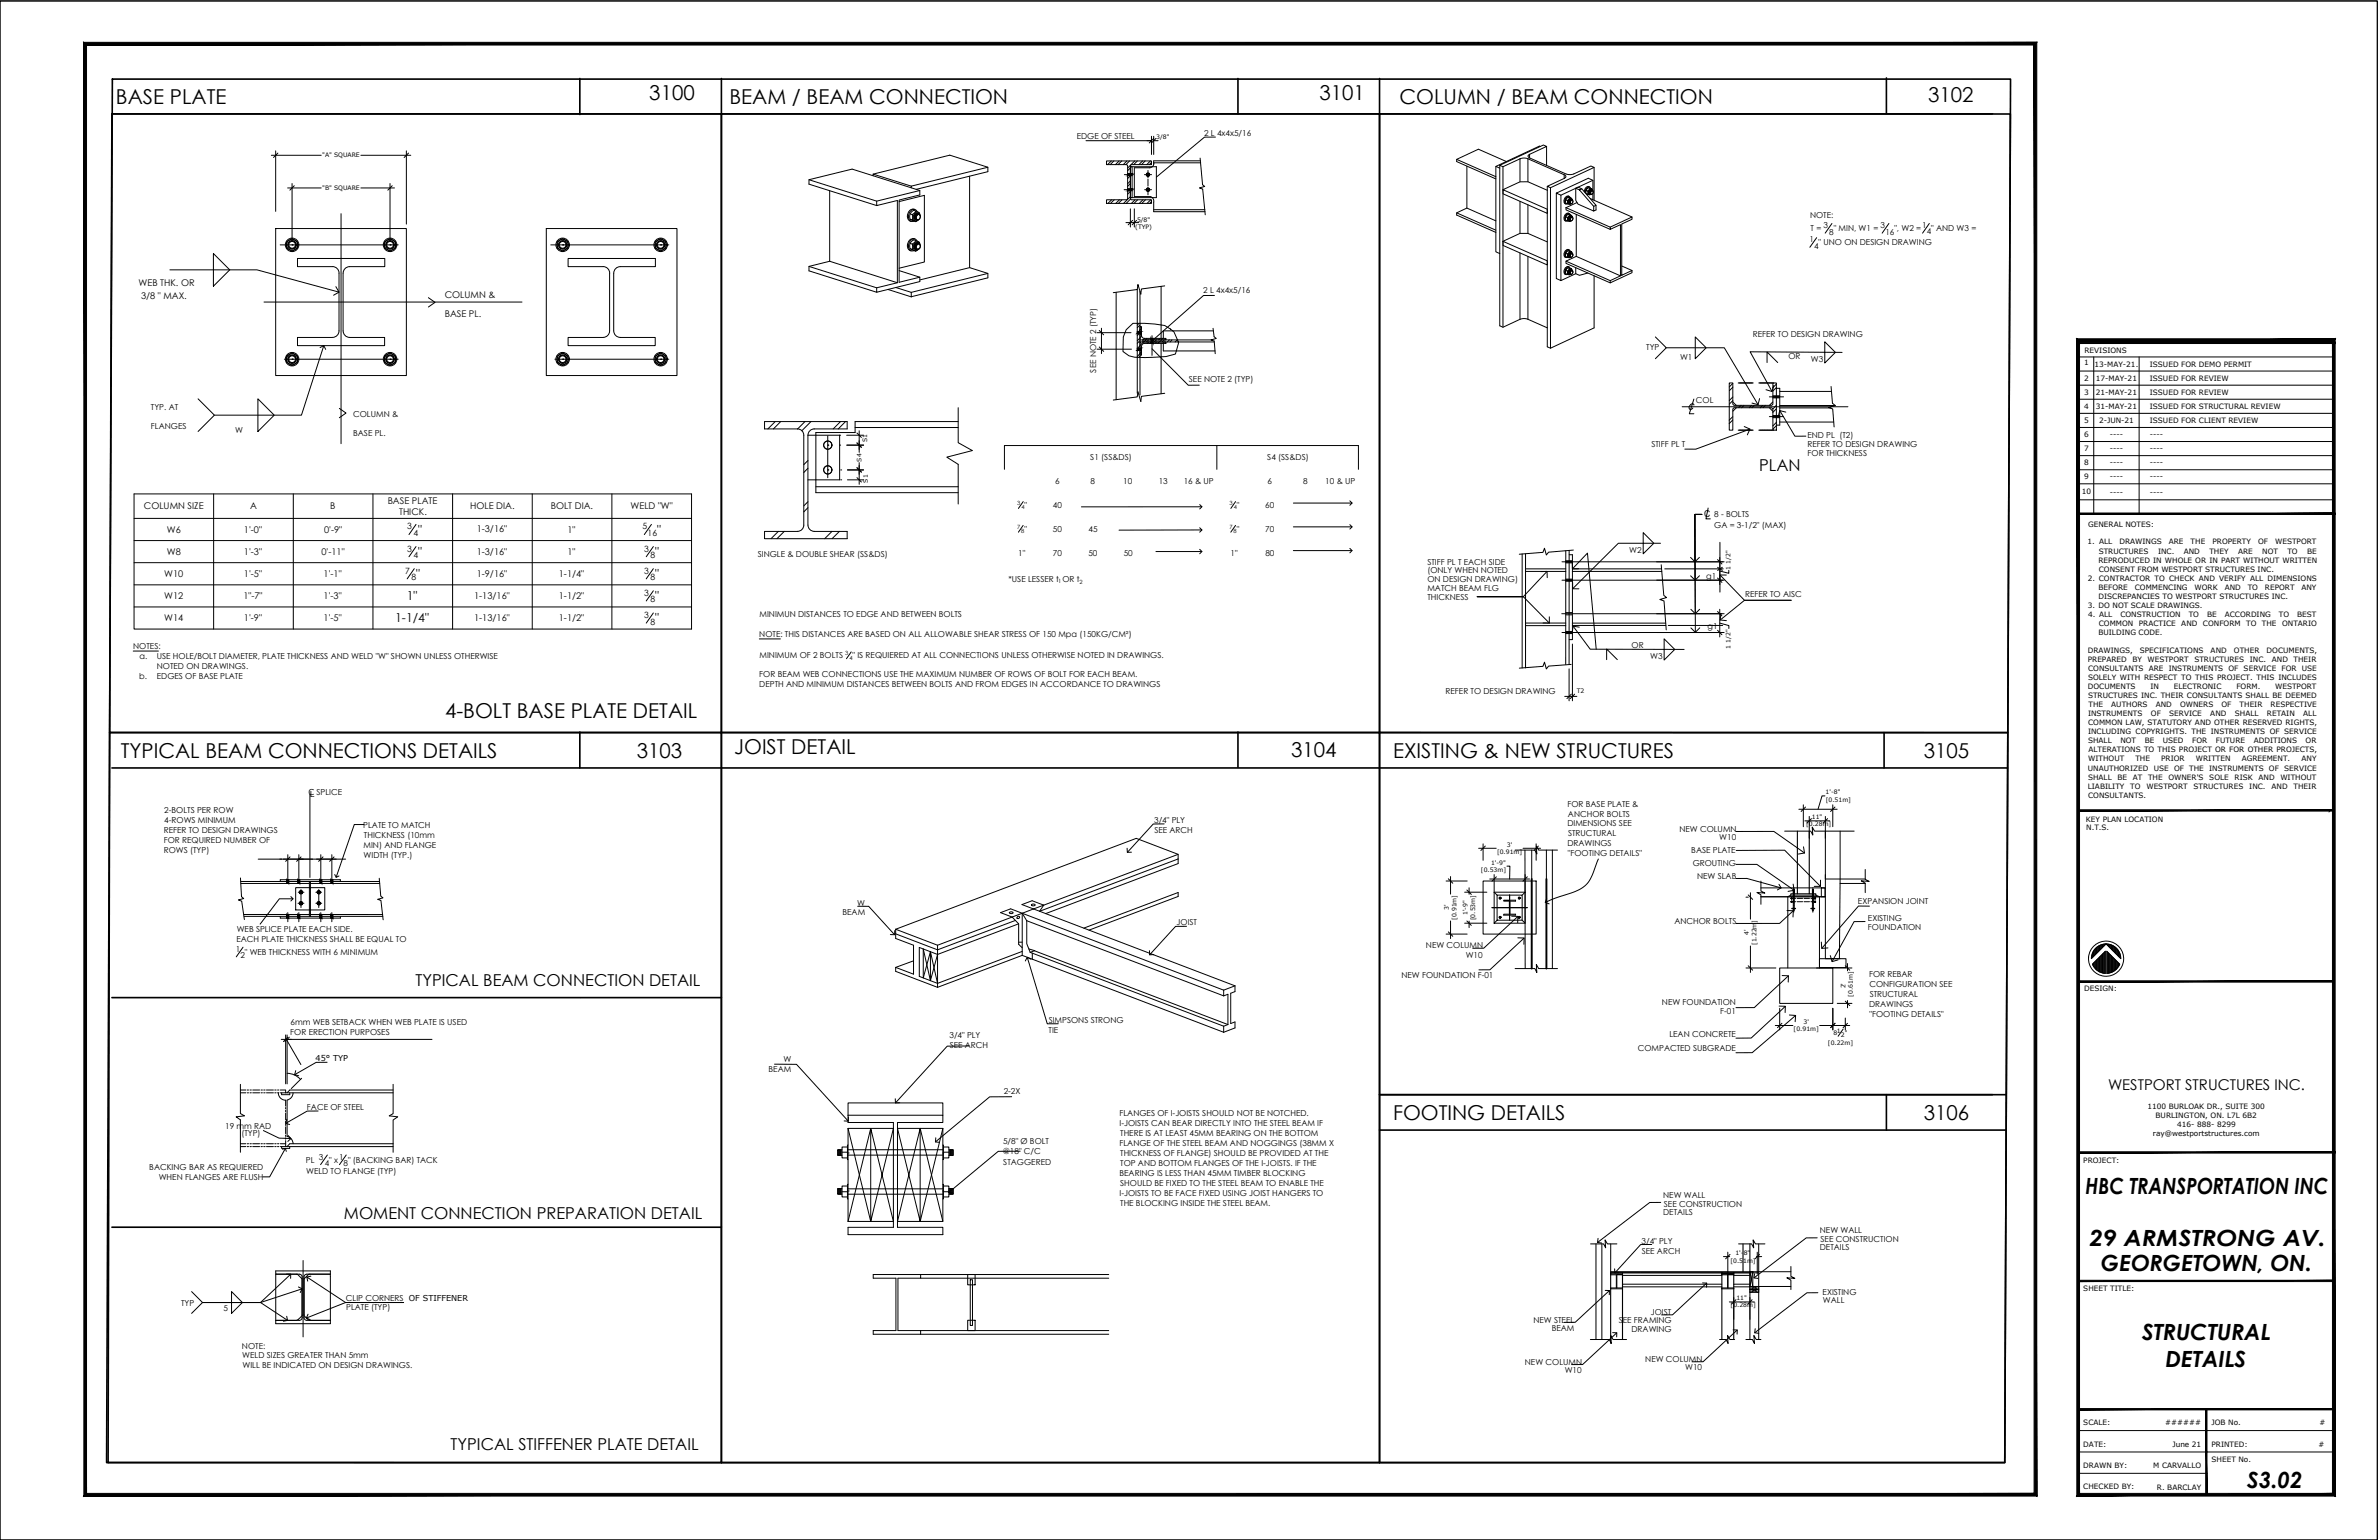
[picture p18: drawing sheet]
<svg xmlns="http://www.w3.org/2000/svg" width="432mm" height="279mm" viewBox="0 0 432 279" stroke-linecap="round" stroke-linejoin="round" font-family="sans-serif">
<defs><g id="words">
<text font-size="4.4" x="60.3" y="76.9">&gt;</text>
<g font-size="4">
<text x="378.5" y="216.7">HBC TRANSPORTATION INC</text>
<text x="379.2" y="226.1">29 ARMSTRONG AV.</text>
<text x="381.3" y="230.6">GEORGETOWN, ON.</text>
<text x="388.8" y="243.2">STRUCTURAL</text>
<text x="393" y="248.1">DETAILS</text>
<text x="407.9" y="269.9">S3.02</text>
</g>
<g font-size="3.7">
<text x="21.1" y="18.8">BASE PLATE</text>
<text x="117.9" y="18.1">3100</text>
<text x="132.4" y="18.8">BEAM / BEAM CONNECTION</text>
<text x="239.5" y="18.1">3101</text>
<text x="254" y="18.8">COLUMN / BEAM CONNECTION</text>
<text x="349.9" y="18.5">3102</text>
<text x="80.8" y="130.2">4-BOLT BASE PLATE DETAIL</text>
<text x="21.9" y="137.5">TYPICAL BEAM CONNECTIONS DETAILS</text>
<text x="115.6" y="137.5">3103</text>
<text x="133.3" y="136.9">JOIST DETAIL</text>
<text x="234.3" y="137.4">3104</text>
<text x="252.8" y="137.5">EXISTING &amp; NEW STRUCTURES</text>
<text x="349.2" y="137.5">3105</text>
<text x="252.8" y="203.2">FOOTING DETAILS</text>
<text x="349.2" y="203.2">3106</text>
</g>
<text font-size="3.5" x="310.4" y="104.8">X</text>
<g font-size="3">
<text x="319.3" y="85.5">PLAN</text>
<text x="75.4" y="178.9">TYPICAL BEAM CONNECTION DETAIL</text>
<text x="62.4" y="221.2">MOMENT CONNECTION PREPARATION DETAIL</text>
<text x="81.8" y="263.1">TYPICAL STIFFENER PLATE DETAIL</text>
</g>
<text font-size="2.7" x="382.6" y="197.8">WESTPORT STRUCTURES INC.</text>
<g font-size="2.2">
<text x="75.9" y="96.9">&quot;</text>
<text x="75.9" y="100.9">&quot;</text>
<text x="118.9" y="100.9">&quot;</text>
<text x="119.3" y="96.9">&quot;</text>
<text x="75.6" y="104.9">&quot;</text>
<text x="118.9" y="104.9">&quot;</text>
<text x="71.7" y="112.8">1-1/4&quot;</text>
<text x="73.8" y="108.9">1&quot;</text>
<text x="118.9" y="108.9">&quot;</text>
<text x="118.9" y="112.9">&quot;</text>
</g>
<g font-size="1.7">
<text x="25.1" y="51.8">WEB THK. OR</text>
<text x="25.6" y="54.3">3/8 &quot; MAX.</text>
<text x="80.7" y="54">COLUMN &amp;</text>
<text x="80.7" y="57.5">BASE PL.</text>
<text x="26.1" y="92.4">COLUMN SIZE</text>
<text x="45.4" y="92.4">A</text>
<text x="60" y="92.4">B</text>
<text x="70.4" y="91.4">BASE PLATE</text>
<text x="72.4" y="93.5">THICK.</text>
<text x="85.3" y="92.4">HOLE DIA.</text>
<text x="100" y="92.4">BOLT DIA.</text>
<text x="114.4" y="92.4">WELD &quot;W&quot;</text>
<text x="309.3" y="93.8">C</text>
<text x="30.3" y="96.7">W6</text>
<text x="30.3" y="100.7">W8</text>
<text x="44.3" y="96.7">1'-0&quot;</text>
<text x="44.3" y="100.7">1'-3&quot;</text>
<text x="58.4" y="100.7">0'-11&quot;</text>
<text x="58.8" y="96.7">0'-9&quot;</text>
<text x="86.5" y="96.6">1-3/16&quot;</text>
<text x="86.5" y="100.6">1-3/16&quot;</text>
<text x="103" y="96.7">1&quot;</text>
<text x="103" y="100.7">1&quot;</text>
<text x="29.8" y="104.7">W10</text>
<text x="44.3" y="104.7">1'-5&quot;</text>
<text x="58.7" y="104.7">1'-1&quot;</text>
<text x="86.5" y="104.6">1-9/16&quot;</text>
<text x="101.4" y="104.6">1-1/4&quot;</text>
<text x="29.8" y="112.7">W14</text>
<text x="29.8" y="108.7">W12</text>
<text x="44.2" y="108.7">1&quot;-7&quot;</text>
<text x="44.3" y="112.7">1'-9&quot;</text>
<text x="58.7" y="108.7">1'-3&quot;</text>
<text x="58.7" y="112.7">1'-5&quot;</text>
<text x="86.1" y="108.6">1-13/16&quot;</text>
<text x="86.1" y="112.7">1-13/16&quot;</text>
<text x="101.4" y="108.6">1-1/2&quot;</text>
<text x="101.4" y="112.7">1-1/2&quot;</text>
</g>
<g font-size="1.6">
<text x="73.9" y="96.1">3</text>
<text x="73.9" y="100.1">3</text>
<text x="75" y="97.2">4</text>
<text x="75" y="101.2">4</text>
<text x="116.6" y="96.1">5</text>
<text x="116.9" y="100.1">3</text>
<text x="117.5" y="97.3">16</text>
<text x="118.1" y="101.3">8</text>
<text x="73.5" y="104.1">7</text>
<text x="74.7" y="105.3">8</text>
<text x="116.9" y="104.1">3</text>
<text x="118.1" y="105.3">8</text>
<text x="116.9" y="108.1">3</text>
<text x="116.9" y="112.1">3</text>
<text x="118.1" y="109.3">8</text>
<text x="118.1" y="113.3">8</text>
</g>
<g font-size="1.5">
<text x="195.4" y="25.2">EDGE OF STEEL</text>
<text x="218.6" y="24.6">2 L 4x4x5/16</text>
<text x="328.5" y="39.6">NOTE:</text>
<text x="328.6" y="42">T =</text>
<text x="331" y="41.4">3</text>
<text x="332.8" y="42">&quot; MIN, W1 =</text>
<text x="341.3" y="41.4">3</text>
<text x="343.8" y="42">&quot;, W2 =</text>
<text x="348.9" y="41.4">1</text>
<text x="350.5" y="42">&quot; AND W3 =</text>
<text x="328.5" y="44">1</text>
<text x="329.3" y="45.1">4</text>
<text x="330.1" y="44.5">&quot; UNO ON DESIGN DRAWING</text>
<text x="332" y="42.5">8</text>
<text x="342.2" y="42.5">16</text>
<text x="349.7" y="42.5">4</text>
<text x="218.4" y="53.2">2 L 4x4x5/16</text>
<text x="298.8" y="63.5">TYP</text>
<text x="304.9" y="65.3">W1</text>
<text x="318.1" y="61.2">REFER TO DESIGN DRAWING</text>
<text x="324.6" y="65.2">OR</text>
<text x="328.7" y="65.6">W3</text>
<text x="199" y="67.6" transform="rotate(-90 199 67.6)">SEE NOTE 2 (TYP)</text>
<text x="215.8" y="69.4">SEE NOTE 2 (TYP)</text>
<text x="27.4" y="74.4">TYP. AT</text>
<text x="27.4" y="77.9">FLANGES</text>
<text x="64.1" y="75.7">COLUMN &amp;</text>
<text x="307.8" y="73.2">COL</text>
<text x="42.7" y="78.6">W</text>
<text x="64.1" y="79.1">BASE PL.</text>
<text x="197.9" y="83.4">S1 (SS&amp;DS)</text>
<text x="230" y="83.4">S4 (SS&amp;DS)</text>
<text x="299.7" y="81">STIFF PL T</text>
<text x="328.1" y="79.4">END PL (T2)</text>
<text x="328.1" y="81.1">REFER TO DESIGN DRAWING</text>
<text x="328.1" y="82.7">FOR THICKNESS</text>
<text x="191.5" y="87.8">6</text>
<text x="198" y="87.8">8</text>
<text x="203.9" y="87.8">10</text>
<text x="210.3" y="87.8">13</text>
<text x="214.9" y="87.8">16 &amp; UP</text>
<text x="230.1" y="87.8">6</text>
<text x="236.5" y="87.8">8</text>
<text x="240.5" y="87.8">10 &amp; UP</text>
<text x="186" y="92.2">&quot;</text>
<text x="191.1" y="92.2">40</text>
<text x="224.5" y="92.2">&quot;</text>
<text x="229.6" y="92.2">60</text>
<text x="311.1" y="95.9">GA = 3-1/2&quot; (MAX)</text>
<text x="311.1" y="93.8">8 - BOLTS</text>
<text x="137.5" y="101.1">SINGLE &amp; DOUBLE SHEAR (SS&amp;DS)</text>
<text x="184.8" y="100.8">1&quot;</text>
<text x="185.9" y="96.5">&quot;</text>
<text x="191.1" y="100.8">70</text>
<text x="191.1" y="96.5">50</text>
<text x="197.5" y="100.8">50</text>
<text x="197.6" y="96.5">45</text>
<text x="204" y="100.8">50</text>
<text x="223.3" y="100.8">1&quot;</text>
<text x="224.5" y="96.5">&quot;</text>
<text x="229.6" y="96.5">70</text>
<text x="229.7" y="100.8">80</text>
<text x="295.7" y="100.2">W2</text>
<text x="183" y="105.5">*USE LESSER t OR t</text>
<text x="259.1" y="107.2">MATCH BEAM FLG</text>
<text x="259.1" y="105.6">ON DESIGN DRAWING)</text>
<text x="259.1" y="104">(ONLY WHEN NOTED</text>
<text x="259.1" y="102.4">STIFF PL T EACH SIDE</text>
<text x="309.7" y="105">g1</text>
<text x="137.9" y="112">MINIMUN DISTANCES TO EDGE AND BETWEEN BOLTS</text>
<text x="259.1" y="108.8">THICKNESS</text>
<text x="316.7" y="108.3">REFER TO AISC</text>
<text x="24.2" y="117.8">NOTES:</text>
<text x="25.3" y="119.6">a.</text>
<text x="28.5" y="119.6">USE HOLE/BOLT DIAMETER, PLATE THICKNESS AND WELD &quot;W&quot; SHOWN UNLESS OTHERWISE</text>
<text x="137.8" y="115.6">NOTE: THIS DISTANCES ARE BASED ON ALL ALLOWABLE SHEAR STRESS OF 150 Mpa (150KG/CM²)</text>
<text x="137.9" y="119.4">MINIMUM OF 2 BOLTS</text>
<text x="154.7" y="119.4">&quot; IS REQUIERED AT ALL CONNECTIONS UNLESS OTHERWISE NOTED IN DRAWINGS.</text>
<text x="296.1" y="117.5">OR</text>
<text x="299.5" y="119.5">W3</text>
<text x="309.9" y="114.1">g1</text>
<text x="25.3" y="123.2">b.</text>
<text x="28.5" y="121.4">NOTED ON DRAWINGS.</text>
<text x="28.5" y="123.2">EDGES OF BASE PLATE</text>
<text x="137.8" y="122.9">FOR BEAM WEB CONNECTIONS USE THE MAXIMUM NUMBER OF ROWS OF BOLT FOR EACH BEAM.</text>
<text x="137.8" y="124.7">DEPTH AND MINIMUM DISTANCES BETWEEN BOLTS AND FROM EDGES IN ACCORDANCE TO DRAWINGS</text>
<text x="262.4" y="126">REFER TO DESIGN DRAWING</text>
<text x="29.8" y="147.6">2-BOLTS PER ROW</text>
<text x="29.8" y="149.4">4-ROWS MINIMUM</text>
<text x="56" y="144.3">C</text>
<text x="56.3" y="144.6">L SPLICE</text>
<text x="209.5" y="149.4">3/4&quot; PLY</text>
<text x="284.5" y="146.4">FOR BASE PLATE &amp;</text>
<text x="284.5" y="149.9">DIMENSIONS SEE</text>
<text x="284.6" y="148.1">ANCHOR BOLTS</text>
<text x="29.7" y="151.2">REFER TO DESIGN DRAWINGS</text>
<text x="29.7" y="154.8">ROWS (TYP)</text>
<text x="29.7" y="153">FOR REQUIRED NUMBER OF</text>
<text x="65.9" y="150.1">PLATE TO MATCH</text>
<text x="66" y="153.8">MIN) AND FLANGE</text>
<text x="66" y="155.6">WIDTH (TYP.)</text>
<text x="66.1" y="152">THICKNESS (10mm</text>
<text x="209.5" y="151.2">SEE ARCH</text>
<text x="284.5" y="153.5">DRAWINGS</text>
<text x="284.6" y="155.3">&quot;FOOTING DETAILS&quot;</text>
<text x="284.6" y="151.7">STRUCTURAL</text>
<text x="304.8" y="150.9">NEW COLUMN</text>
<text x="307" y="154.8">BASE PLATE</text>
<text x="312" y="152.4">W10</text>
<text x="307.2" y="157.2">GROUTING</text>
<text x="308" y="159.4">NEW SLAB</text>
<text x="152.9" y="166.1">BEAM</text>
<text x="155.6" y="164.3">W</text>
<text x="213.6" y="167.9">JOIST</text>
<text x="303.9" y="167.7">ANCHOR BOLTS</text>
<text x="337.2" y="164">EXPANSION JOINT</text>
<text x="339" y="167.2">EXISTING</text>
<text x="42.8" y="172.7">1</text>
<text x="42.9" y="170.9">EACH PLATE THICKNESS SHALL BE EQUAL TO</text>
<text x="43" y="169.1">WEB SPLICE PLATE EACH SIDE.</text>
<text x="43.6" y="173.8">2</text>
<text x="44.4" y="173.3">&quot; WEB THICKNESS WITH 6 MINIMUM</text>
<text x="258.8" y="172.1">NEW COLUMN</text>
<text x="266" y="173.9">W10</text>
<text x="339" y="168.7">FOUNDATION</text>
<text x="254.4" y="177.4">NEW FOUNDATION F-01</text>
<text x="339.2" y="177.3">FOR REBAR</text>
<text x="339.3" y="179.1">CONFIGURATION SEE</text>
<text x="52.7" y="185.9">6mm WEB SETBACK WHEN WEB PLATE IS USED</text>
<text x="190.3" y="185.7">SIMPSONS STRONG</text>
<text x="301.7" y="182.4">NEW FOUNDATION</text>
<text x="312.2" y="184">F-01</text>
<text x="339.2" y="182.6">DRAWINGS</text>
<text x="339.3" y="184.4">&quot;FOOTING DETAILS&quot;</text>
<text x="339.4" y="180.9">STRUCTURAL</text>
<text x="52.7" y="187.7">FOR ERECTION PURPOSES</text>
<text x="172.3" y="188.4">3/4&quot; PLY</text>
<text x="172.4" y="190.2">SEE ARCH</text>
<text x="190.3" y="187.5">TIE</text>
<text x="297.3" y="190.7">COMPACTED SUBGRADE</text>
<text x="303" y="188.1">LEAN CONCRETE</text>
<text x="57.3" y="192.5">45° TYP</text>
<text x="139.5" y="194.4">BEAM</text>
<text x="142.2" y="192.6">W</text>
<text x="55.7" y="201.4">FACE OF STEEL</text>
<text x="182.2" y="198.5">2-2X</text>
<text x="203.2" y="202.5">FLANGES OF I-JOISTS SHOULD NOT BE NOTCHED.</text>
<text x="40.9" y="204.8">19 mm RAD</text>
<text x="43.8" y="206.1">(TYP)</text>
<text x="182" y="209.5">@18&quot; C/C</text>
<text x="182.1" y="207.6">5/8&quot; Ø BOLT</text>
<text x="203.2" y="207.9">FLANGE OF THE STEEL BEAM AND NOGGINGS (38MM X</text>
<text x="203.2" y="204.3">I-JOISTS CAN BEAR DIRECTLY INTO THE STEEL BEAM IF</text>
<text x="203.3" y="206.1">THERE IS AT LEAST 45MM BEARING ON THE BOTTOM</text>
<text x="203.3" y="209.8">THICKNESS OF FLANGE) SHOULD BE PROVIDED AT THE</text>
<text x="27.1" y="212.2">BACKING BAR AS REQUIERED</text>
<text x="28.8" y="214">WHEN FLANGES ARE FLUSH</text>
<text x="55.5" y="211">PL</text>
<text x="55.6" y="213">WELD TO FLANGE (TYP)</text>
<text x="57.8" y="210.4">3</text>
<text x="58.9" y="211.5">4</text>
<text x="59.8" y="211">&quot; x</text>
<text x="61.6" y="210.4">1</text>
<text x="62.4" y="211.6">8</text>
<text x="63.2" y="211">&quot; (BACKING BAR) TACK</text>
<text x="182.1" y="211.3">STAGGERED</text>
<text x="203.2" y="213.4">BEARING IS LESS THAN 45MM TIMBER BLOCKING</text>
<text x="203.3" y="211.6">TOP AND BOTTOM FLANGES OF THE I-JOISTS. IF THE</text>
<text x="203.3" y="215.2">SHOULD BE FIXED TO THE STEEL BEAM TO ENABLE THE</text>
<text x="203.2" y="217">I-JOISTS TO BE FACE FIXED USING JOIST HANGERS TO</text>
<text x="203.3" y="218.8">THE BLOCKING INSIDE THE STEEL BEAM.</text>
<text x="301.9" y="217.4">NEW WALL</text>
<text x="301.9" y="220.4">DETAILS</text>
<text x="302" y="218.9">SEE CONSTRUCTION</text>
<text x="298" y="225.7">3/4&quot; PLY</text>
<text x="298" y="227.5">SEE ARCH</text>
<text x="330.3" y="223.8">NEW WALL</text>
<text x="330.3" y="226.8">DETAILS</text>
<text x="330.4" y="225.3">SEE CONSTRUCTION</text>
<text x="32.9" y="237">TYP</text>
<text x="40.6" y="237.9">5</text>
<text x="62.8" y="236.1">CLIP CORNERS OF STIFFENER</text>
<text x="62.8" y="237.6">PLATE (TYP)</text>
<text x="278.3" y="239.9">NEW STEEL</text>
<text x="299.6" y="238.6">JOIST</text>
<text x="330.8" y="234.9">EXISTING</text>
<text x="330.9" y="236.4">WALL</text>
<text x="43.9" y="244.8">NOTE:</text>
<text x="281.6" y="241.4">BEAM</text>
<text x="293.8" y="240.1">SEE FRAMING</text>
<text x="296.1" y="241.6">DRAWING</text>
<text x="44" y="246.4">WELD SIZES GREATER THAN 5mm</text>
<text x="44" y="248.1">WILL BE INDICATED ON DESIGN DRAWINGS.</text>
<text x="276.8" y="247.6">NEW COLUMN</text>
<text x="284" y="249.1">W10</text>
<text x="298.6" y="247.1">NEW COLUMN</text>
<text x="305.9" y="248.6">W10</text>
</g>
<g font-size="1.3">
<text x="378.4" y="64">REVISIONS</text>
<text x="378.3" y="66.2">1</text>
<text x="378.3" y="69.1">2</text>
<text x="378.3" y="71.6">3</text>
<text x="380.2" y="66.5">13-MAY-21.</text>
<text x="380.4" y="69.1">17-MAY-21</text>
<text x="380.4" y="71.6">21-MAY-21</text>
<text x="390.2" y="66.5">ISSUED FOR DEMO PERMIT</text>
<text x="390.2" y="69.1">ISSUED FOR REVIEW</text>
<text x="390.2" y="71.6">ISSUED FOR REVIEW</text>
<text x="378.3" y="74.2">4</text>
<text x="378.3" y="76.8">5</text>
<text x="380.4" y="74.2">31-MAY-21</text>
<text x="381" y="76.8">2-JUN-21</text>
<text x="390.2" y="74.2">ISSUED FOR STRUCTURAL REVIEW</text>
<text x="390.2" y="76.8">ISSUED FOR CLIENT REVIEW</text>
<text x="378.3" y="79.3">6</text>
<text x="378.3" y="81.9">7</text>
<text x="382.9" y="79.3">----</text>
<text x="382.9" y="81.9">----</text>
<text x="390.2" y="79.3">----</text>
<text x="390.2" y="81.9">----</text>
<text x="377.8" y="89.5">10</text>
<text x="378.3" y="84.4">8</text>
<text x="378.3" y="87">9</text>
<text x="382.9" y="84.4">----</text>
<text x="382.9" y="87">----</text>
<text x="382.9" y="89.9">----</text>
<text x="390.2" y="84.4">----</text>
<text x="390.2" y="87">----</text>
<text x="390.2" y="89.9">----</text>
<text x="379" y="95.5">GENERAL NOTES:</text>
<text x="378.9" y="98.8">1. ALL</text>
<text x="380.9" y="100.4">STRUCTURES</text>
<text x="384.7" y="98.8">DRAWINGS</text>
<text x="391.7" y="100.4">INC.</text>
<text x="393.7" y="98.8">ARE</text>
<text x="396.4" y="100.4">AND</text>
<text x="397.6" y="98.8">THE</text>
<text x="401" y="100.4">THEY</text>
<text x="401.6" y="98.8">PROPERTY</text>
<text x="406.2" y="100.4">ARE</text>
<text x="409.9" y="98.8">OF</text>
<text x="410.6" y="100.4">NOT</text>
<text x="413" y="98.8">WESTPORT</text>
<text x="415.2" y="100.4">TO</text>
<text x="418.8" y="100.4">BE</text>
<text x="379" y="105.4">2. CONTRACTOR TO CHECK AND VERIFY ALL DIMENSIONS</text>
<text x="380.9" y="102.1">REPRODUCED IN WHOLE OR IN PART WITHOUT WRITTEN</text>
<text x="380.9" y="107">BEFORE</text>
<text x="380.9" y="103.7">CONSENT FROM WESTPORT STRUCTURES INC.</text>
<text x="387.5" y="107">COMMENCING</text>
<text x="398.3" y="107">WORK</text>
<text x="403.8" y="107">AND</text>
<text x="408" y="107">TO</text>
<text x="411.1" y="107">REPORT</text>
<text x="417.7" y="107">ANY</text>
<text x="379" y="110.3">3. DO NOT SCALE DRAWINGS.</text>
<text x="379" y="111.9">4. ALL</text>
<text x="380.9" y="108.6">DISCREPANCIES TO WESTPORT STRUCTURES INC.</text>
<text x="380.9" y="113.6">COMMON</text>
<text x="384.9" y="111.9">CONSTRUCTION</text>
<text x="388.2" y="113.6">PRACTICE</text>
<text x="395.9" y="113.6">AND</text>
<text x="397.3" y="111.9">TO</text>
<text x="399.8" y="113.6">CONFORM</text>
<text x="400.6" y="111.9">BE</text>
<text x="403.8" y="111.9">ACCORDING</text>
<text x="407.7" y="113.6">TO</text>
<text x="410.5" y="113.6">THE</text>
<text x="413.6" y="111.9">TO</text>
<text x="414.2" y="113.6">ONTARIO</text>
<text x="417" y="111.9">BEST</text>
<text x="378.9" y="118.5">DRAWINGS,</text>
<text x="380.9" y="115.2">BUILDING CODE.</text>
<text x="388.4" y="118.5">SPECIFICATIONS</text>
<text x="401.2" y="118.5">AND</text>
<text x="405.5" y="118.5">OTHER</text>
<text x="411.4" y="118.5">DOCUMENTS,</text>
<text x="378.9" y="120.1">PREPARED</text>
<text x="378.9" y="125">DOCUMENTS</text>
<text x="379" y="123.4">SOLELY WITH RESPECT TO THIS PROJECT. THIS INCLUDES</text>
<text x="379" y="121.7">CONSULTANTS</text>
<text x="387" y="120.1">BY</text>
<text x="389.8" y="120.1">WESTPORT</text>
<text x="390" y="121.7">ARE</text>
<text x="390.3" y="125">IN</text>
<text x="393.6" y="121.7">INSTRUMENTS</text>
<text x="394.6" y="125">ELECTRONIC</text>
<text x="398.3" y="120.1">STRUCTURES</text>
<text x="404.5" y="121.7">OF</text>
<text x="405.9" y="125">FORM.</text>
<text x="407.2" y="121.7">SERVICE</text>
<text x="408.4" y="120.1">INC.</text>
<text x="412.3" y="120.1">AND</text>
<text x="413" y="125">WESTPORT</text>
<text x="414.1" y="121.7">FOR</text>
<text x="416.3" y="120.1">THEIR</text>
<text x="417.8" y="121.7">USE</text>
<text x="379" y="126.7">STRUCTURES INC. THEIR CONSULTANTS SHALL BE DEEMED</text>
<text x="379" y="129.9">INSTRUMENTS</text>
<text x="379" y="131.6">COMMON LAW, STATUTORY AND OTHER RESERVED RIGHTS,</text>
<text x="379.1" y="128.3">THE</text>
<text x="383.2" y="128.3">AUTHORS</text>
<text x="390.4" y="129.9">OF</text>
<text x="391.3" y="128.3">AND</text>
<text x="393.7" y="129.9">SERVICE</text>
<text x="395.7" y="128.3">OWNERS</text>
<text x="401.2" y="129.9">AND</text>
<text x="403.2" y="128.3">OF</text>
<text x="405.6" y="129.9">SHALL</text>
<text x="406.5" y="128.3">THEIR</text>
<text x="411.5" y="129.9">RETAIN</text>
<text x="412.1" y="128.3">RESPECTIVE</text>
<text x="418.1" y="129.9">ALL</text>
<text x="379" y="133.2">INCLUDING COPYRIGHTS. THE INSTRUMENTS OF SERVICE</text>
<text x="379" y="134.9">SHALL</text>
<text x="379.1" y="136.5">ALTERATIONS TO THIS PROJECT OR FOR OTHER PROJECTS,</text>
<text x="384.9" y="134.9">NOT</text>
<text x="389.3" y="134.9">BE</text>
<text x="392.6" y="134.9">USED</text>
<text x="397.9" y="134.9">FOR</text>
<text x="402.2" y="134.9">FUTURE</text>
<text x="409.1" y="134.9">ADDITIONS</text>
<text x="418.5" y="134.9">OR</text>
<text x="378.9" y="143.1">LIABILITY</text>
<text x="379" y="139.8">UNAUTHORIZED</text>
<text x="379" y="141.4">SHALL</text>
<text x="379" y="138.2">WITHOUT</text>
<text x="384.3" y="141.4">BE</text>
<text x="386.6" y="143.1">TO</text>
<text x="387.1" y="141.4">AT</text>
<text x="387.6" y="138.2">THE</text>
<text x="389.6" y="143.1">WESTPORT</text>
<text x="389.9" y="141.4">THE</text>
<text x="390.9" y="139.8">USE</text>
<text x="392.3" y="138.2">PRIOR</text>
<text x="393.6" y="141.4">OWNER'S</text>
<text x="394.6" y="139.8">OF</text>
<text x="397.4" y="139.8">THE</text>
<text x="398.1" y="143.1">STRUCTURES</text>
<text x="398.6" y="138.2">WRITTEN</text>
<text x="401" y="139.8">INSTRUMENTS</text>
<text x="401" y="141.4">SOLE</text>
<text x="405.6" y="141.4">RISK</text>
<text x="406.9" y="138.2">AGREEMENT.</text>
<text x="408.3" y="143.1">INC.</text>
<text x="409.9" y="141.4">AND</text>
<text x="411.8" y="139.8">OF</text>
<text x="412.3" y="143.1">AND</text>
<text x="413.9" y="141.4">WITHOUT</text>
<text x="414.6" y="139.8">SERVICE</text>
<text x="416.3" y="143.1">THEIR</text>
<text x="417.7" y="138.2">ANY</text>
<text x="378.6" y="149.1">KEY PLAN LOCATION</text>
<text x="379" y="144.7">CONSULTANTS.</text>
<text x="378.7" y="150.5">N.T.S.</text>
<text x="378.3" y="179.9">DESIGN:</text>
<text x="389.8" y="201.1">1100 BURLOAK DR., SUITE 300</text>
<text x="391.3" y="202.8">BURLINGTON, ON. L7L 6B2</text>
<text x="390.8" y="206.1">ray@westportstructures.com</text>
<text x="395.2" y="204.4">416- 888- 8299</text>
<text x="378.1" y="211">PROJECT:</text>
<text x="378.1" y="234.1">SHEET TITLE:</text>
<text x="378.1" y="262.5">DATE:</text>
<text x="378.1" y="258.6">SCALE:</text>
<text x="393" y="258.6">######</text>
<text x="394.3" y="262.5">June 21</text>
<text x="401.4" y="262.5">PRINTED:</text>
<text x="401.4" y="258.6">JOB No.</text>
<text x="420.8" y="262.5">#</text>
<text x="421" y="258.4">#</text>
<text x="378.1" y="266.3">DRAWN BY:</text>
<text x="390.8" y="266.3">M CARVALLO</text>
<text x="401.4" y="265.2">SHEET No.</text>
<text x="378.1" y="270.2">CHECKED BY:</text>
<text x="391.5" y="270.3">R. BARCLAY</text>
</g>
<g font-size="1.1">
<text x="58.5" y="28.5">&quot;A&quot; SQUARE</text>
<text x="209.9" y="25.1">3/8&quot;</text>
<text x="58.5" y="34.4">&quot;B&quot; SQUARE</text>
<text x="206.1" y="41.6">(TYP)</text>
<text x="206.4" y="40.2">5/8&quot;</text>
<text x="156.3" y="83.7" transform="rotate(-90 156.3 83.7)">S4</text>
<text x="157.4" y="80.2" transform="rotate(-90 157.4 80.2)">S1</text>
<text x="157.5" y="87.6" transform="rotate(-90 157.5 87.6)">S1</text>
<text x="314.1" y="103.4" transform="rotate(-90 314.1 103.4)">1 1/2&quot;</text>
<text x="314.1" y="117.7" transform="rotate(-90 314.1 117.7)">1 1/2&quot;</text>
<text x="286.2" y="125.7">T2</text>
<text x="327.8" y="149.9">[0.28m]</text>
<text x="328.9" y="148.5">11&quot;</text>
<text x="331.4" y="144.1">1'-8&quot;</text>
<text x="331.4" y="145.5">[0.51m]</text>
<text x="271.7" y="155">[0.91m]</text>
<text x="273.5" y="153.6">3'</text>
<text x="268.8" y="158.2">[0.53m]</text>
<text x="270.6" y="156.9">1'-9&quot;</text>
<text x="263" y="165.2" transform="rotate(-90 263 165.2)">3'</text>
<text x="264.4" y="167" transform="rotate(-90 264.4 167)">[0.91m]</text>
<text x="266.4" y="166.1" transform="rotate(-90 266.4 166.1)">1'-9&quot;</text>
<text x="267.7" y="167" transform="rotate(-90 267.7 167)">[0.53m]</text>
<text x="317.4" y="169.7" transform="rotate(-90 317.4 169.7)">4'</text>
<text x="318.8" y="171.5" transform="rotate(-90 318.8 171.5)">[1.22m]</text>
<text x="334.9" y="179.3" transform="rotate(-90 334.9 179.3)">2'</text>
<text x="327.3" y="185.8">3'</text>
<text x="336.3" y="180.9" transform="rotate(-90 336.3 180.9)">[0.61m]</text>
<text x="325.6" y="187.1">[0.91m]</text>
<text x="331.8" y="189.5">[0.22m]</text>
<text x="332.8" y="187.7">8</text>
<text x="333.4" y="187.3">1</text>
<text x="334.1" y="188.2">2</text>
<text x="334.8" y="187.7">&quot;</text>
<text x="315" y="227.7">1'-8&quot;</text>
<text x="314.1" y="229.1">[0.51m]</text>
<text x="314.1" y="237.2">[0.28m]</text>
<text x="315.2" y="235.8">11&quot;</text>
</g>
<g font-size="1">
<text x="184.6" y="95.9">7</text>
<text x="184.6" y="91.6">3</text>
<text x="185.4" y="92.4">4</text>
<text x="223.1" y="95.9">7</text>
<text x="223.2" y="91.6">3</text>
<text x="223.9" y="92.4">4</text>
<text x="185.4" y="96.7">8</text>
<text x="223.9" y="96.7">8</text>
<text x="192" y="105.8">1</text>
<text x="195.9" y="105.9">2</text>
<text x="153.4" y="118.9">3</text>
<text x="154.2" y="119.7">4</text>
</g>
</g></defs>
<!-- layer: S302 17x11|BRD-LINES -->
<g fill="none" stroke="#000" stroke-width=".3">
<path d="M20.4 14.4h344.5l-1 251h-344.6zM105.2 14.2v6.6M130.9 14.2v6.5M224.7 14.2v6.5M250.4 14.2v6.5M342.4 14.1v6.5M20.3 20.7h110.6v112.2h-111zM20.3 20.7h341.4M130.9 20.7h119.5v112.2h-119.5zM250.4 20.7h114.5l-.5 112.2h-114zM19.9 132.9h111v132.5l-111.3-.1zM20.3 139.3h344.1"/>
<path d="M105.2 132.8v6.5M130.9 132.9h119.5v132.5h-119.5zM224.7 132.8v6.4M250.4 132.9h114l-.5 132.5h-113.5zM342 132.9v6.4M20.3 181h110.6M250.4 198.6h113.8M342.4 198.6v6.4M250.4 205h113.7M20.3 222.7h110.6"/>
</g>
<!-- layer: S302 17x11|S-SYMBOLS -->
<g fill="none" stroke="#000" stroke-width=".18">
<path d="M61.9 38.8v41.7M217.8 28.7l.5 4.8 .4 .3-1 .3 .6 .2 .5 4.7M220.6 24.9h-2l-8.7 7.2M47.9 54.8h46.8M50.9 44.4h21.4M77.8 54l1.2 .9-1.2 .8M100 44.4h21.4M211.4 51.9l-4.2 .5-.1 1-.6-1.8-.1 .9-4.3 .6M220.2 59.6l.2 1.5 .4 .3-1 .3 .6 .2 .2 2.3M220.4 53.6h-2l-8.8 7.8M51.6 65.2h20.7M100.7 65.2h20.7"/>
<path d="M209.1 63.3l6.6 6.6h2M209.1 60.9v3.6M211.4 71.4l-4.2 .5-.1 .9-.6-1.7-.1 .9-4.3 .6M321.2 75.6h2.5M321.2 72h2.5M332.3 70.1l.3 3.1 .5 .4-1.2 .3 .7 .3 .3 3.3M285.6 99.8l-4.5 .4-.4 .5-.4-1.2-.2 .7-4.3 .4M283.5 111.3h29M283.5 105.3h29.2M283.5 101.9h29.2M283.5 114.8h29.2M301.5 102.5l.5 5.5 .5 .4-1.2 .4 .7 .2 .4 5.3"/>
<path d="M285.2 120.5l-4.1 .4-.4 .5-.4-1.3-.2 .8-4.3 .3M319.6 159.9v1.8l.7 .3-1.4-.1 .7 .4v1.8M323.9 150.8h4.8l.3 .7-.1-1.4 .5 .7h7.1M338.6 157.8v1.7l.7 .4-1.5-.1 .8 .4v1.7M43.6 196.7v5.3l.8 .4-1.5 .2 .7 .6v5.9M71.4 196.7v5.3l-.7 .4 1.5 .2-.8 .6v5.9M288.7 225.7h2.4l.3 .7-.1-1.5 .5 .8h1.7M315.6 225.7h2.3l.4 .7-.1-1.5 .4 .8h1.7M325.1 229.8v1.8l.7 .3-1.5-.1 .8 .5v1.7M288.7 243h3.4l.3 .8v-1.5l.4 .7h2.4M312.1 243h1.2l.4 .8-.1-1.5 .4 .7h.8M316.9 243h1.2l.3 .8-.1-1.5 .5 .7h.8"/>
</g>
<!-- layer: S302 17x11|S-STEEL PLATES -->
<g fill="none" stroke="#000" stroke-width=".18">
<path d="M50 41.5h23.8v26.6h-23.8zM99.2 41.5h23.7v26.6h-23.7zM146.6 79h5.8M148.1 79v8.1M150.2 79.1v7.6M152.4 79h.1M152.4 79v8.1h-5.8M314.5 72.9l.6 .6M315.1 74l-.6 .6M315.5 69.5h.1M315.5 78h.1M315.6 69.5h.1"/>
<path d="M315.6 78h.1M315.8 69.5h.1M315.8 78h.1M315.9 69.5h.1M315.9 78h.1M316 69.5h.1M316 78h.1M316.1 69.5h.1M316.1 78h.1M316.3 69.5h.1M316.3 78h.1M316.4 69.5h.1"/>
<path d="M316.4 78h.1M316.5 69.5h.1M316.5 78h.1M316.6 69.5h.1M316.6 78h.1M316.8 69.5h.1M316.8 78h.1M316.9 69.5h.1M316.9 78h.1M317 69.5h.1M317 78h.1M317.1 69.5h.1"/>
<path d="M317.1 78h.1M317.3 69.5h.1M317.3 78h.1M317.4 69.5h.1M317.4 78h.1M317.5 69.5h.1M317.5 78h.1M317.6 69.5h.1M317.6 78h.1M317.8 69.5h.1M317.8 78h.1M317.9 69.5h.1"/>
<path d="M317.9 78h.1M318 69.5h.1M318 78h.1M319.2 69.5h.1M319.2 78h.1M319.4 69.5h.1M319.4 78h.1M319.5 69.5h.1M319.5 78h.1M319.6 69.5h.1M319.6 78h.1M319.8 69.5h.1"/>
<path d="M319.8 78h.1M319.9 69.5h.1M319.9 78h.1M320 69.5h.1M320 78h.1M320.1 69.5h.1M320.1 78h.1M320.3 69.5h.1M320.3 78h.1M320.4 69.5h.1M320.4 78h.1M320.5 69.5h.1"/>
<path d="M320.5 78h.1M320.6 69.5h.1M320.6 78h.1M320.7 69.5h.1M320.7 78h.1M320.9 69.5h.1M320.9 78h.1M321 69.5h.1M321 78h.1M321.1 69.5h.1M321.1 78h.1M321.2 74l.6 .6"/>
<path d="M321.3 69.5h.1M321.3 78h.1M321.4 69.5h.1M321.4 78h.1M321.5 69.5h.1M321.5 78h.1M321.6 69.5h.1M321.6 78h.1M321.8 72.9l-.6 .6M321.8 69.5h.1M321.8 78h.1M322.4 70.5h.6v6.6h-.6"/>
<path d="M146.6 85l-.7 .7M146.6 83.6l-.7 .7M152.4 80.8h.1M152.6 85.3h.1M152.6 87.1h.1M276.9 113h7.3M276.9 113.5h7.3M276.9 103.7h7.3M276.9 103.2h7.3M284.8 100.6h.6v15.4h-.6M50.9 159.9v-.3h10.9v.3M50.9 166.3v.3h10.9v-.3"/>
<path d="M271.7 162.4h4.6v4.6h-4.6zM325 162.4v-.2h4.6v.2M50 231.2v8.4M54 231.2l.8 .8v6.7l-1 .9h-3.7M56.2 231.2h-.2l-.8 .8v6.7l1 .9h3.7M59.9 231.2l.1 8.4"/>
</g>
<!-- layer: S302 17x11|S-STEEL STR -->
<g fill="none" stroke="#000" stroke-width=".18">
<path d="M146.8 32.6l12.3 3.9 7.9-1.9v.8l-3.8 .9v14.9l3.8-.9v.8l-7.9 1.9v-.8M150.6 34.6v12.8l-3.8 .9v.8l12.3 3.9M158.5 31.9v-.3l6.9 2.2M158.5 31.6l13.9-3.4 6.9 2.1v.8l-13 3.3M159.1 36.5v.8l3.8-.9v14.9l-3.8 .9-12.3-3.9M163.2 36.6l4.6-1.2v12.1l-4.6 1.2M165.2 39.8l.4 .1M165.2 38.8l.4 .1M165.9 38h.2M165.9 38a1.17 1.17 0 0 0-1.2 .9 1.17 1.17 0 0 0 .7 1.3M165.9 39.4l.2-.5 .4-.2a.64 .64 0 0 0-.6 .5 .64 .64 0 0 0 .3 .7M165.9 39.4l.3 .5"/>
<path d="M165.9 39.4l.2 .4 .2 .1M166.2 39.9h.1M166.2 38.3l-.3-.1a1.13 1.13 0 0 0-.6 1.6l.9 .4M166.3 39.9h.1M166.4 39l.2-.2a.53 .53 0 0 1 .4 .7 .53 .53 0 0 1-.7 .3l-.1-.6zM166.5 38.4a.76 .76 0 0 0-.8-.4 .76 .76 0 0 0-.6 .6 .99 .99 0 0 0 .5 1.6l.3-.1M166.5 39l.2-.1a.47 .47 0 0 1 .3 .6 .47 .47 0 0 1-.5 .3 .54 .54 0 0 1 0-.8zM166.6 40a.71 .71 0 0 1-1-.1v-1l.4-.3a.44 .44 0 0 1 .3-.3 .44 .44 0 0 1 .5 .2l.1 .4a.56 .56 0 0 0-.5-.4 .56 .56 0 0 0-.6 .5 .64 .64 0 0 0 0 .7 .64 .64 0 0 0 .7 .3h.1M166.6 38.7l-.4 .1-.3 .6M166.7 38.8h.1M166.7 38.8a.63 .63 0 0 0-.6 .4 .63 .63 0 0 0 .2 .7M166.7 38.8a.61 .61 0 0 0-.6 .4 .61 .61 0 0 0 .3 .8"/>
<path d="M166.8 38.8a.63 .63 0 0 0-.6 .4 .63 .63 0 0 0 .2 .7M166.8 38.8h.1M167 34.6l-12.3-3.9-7.9 1.9v.8l12.3 3.9M167 39.2a.41 .41 0 0 0-.6-.2 .41 .41 0 0 0-.1 .6 .29 .29 0 0 0 .5 .2M176 32v16.6l3.3 1v.8l-13.9 3.4M179.3 30.3l-13.9 3.5v.3M200.8 29.2h8.2v.7h-3.7l-.1 .1v6.1l.1 .1h3.7v.7h-8.2v-.7h3.7l.2-.1v-6.1l-.2-.1h-3.7zM205.2 30.2h.3v5.7h-.3zM205.2 30.2h4.7v5.7h-4.7M209.4 38h9.3M217.9 29.2h-8.5v.6M217.9 29.5h-8.5v.5l-.5 .4h-3v5.3h2.9a.85 .85 0 0 1 .6 1v1.7h9.3"/>
<path d="M264.4 38.6l7.1 3.2M264.4 28.9l7.1 3.2M266.2 30.1v7.7l-1.8 .8v.4l7.1 3.2M266.2 37.8l5.3 2.3M271.5 30.2v15.5l.7 .3M272.8 30.2l-.6-.2v29.1l.6 .3 3.1-1.5M272.8 34.4v.8l8 3.5v-.7l-8-3.6 3.1-1.4h1.4l3.5 1.5M273.4 29.3l-5.1-2.2-3.9 1.8v.4l7.1 3.2M275.9 28.8l-3.1 1.4v29.2M275.9 28.8v4.2M275.9 36.5v5.8M277.3 28.8l6.6 2.9v.7"/>
<path d="M277.3 28.8v4.2M277.3 37.2v5.1M277.3 28.8l-.7-.1-.7 .1M277.6 28l3.1-1.4-.6-.3-7.9 3.7M277.6 28v.6M277.6 28l-.3 .3 .3 .4 6.6 2.9M279.6 26.6l-.2-.1-7.9 3.7 .7 .3M280.7 26.6v3.4M280.8 33.8v29.1l.6 .3 7.9-3.7v-9.5M283.9 31.7l.3 .3-.3 .4M283.9 32.4l-3.1 1.4 .6 .3v29.1M284.1 36.9l.1 .1"/>
<path d="M284.1 36.5h.1M284.2 36.3v.6l.3 .1M284.2 39.4v.6l.3 .1M284.2 36.3l.3 .1M284.2 39.4l.3 .1M284.2 37.7v.4l8.1 3.5M284.2 37.7l8.1 3.5M284.4 35.9l-.3 .6M284.4 39l-.3 .6M284.4 35.9h.1M284.6 35.8l.3 .1M284.6 38.9l.3 .1"/>
<path d="M284.7 36.6l.1 .3zM284.7 39.7l.1 .3zM284.7 36.7l.2 .2M284.7 39.8l.2 .2M284.8 36.7l.1 .2M284.8 39.8l.1 .2M284.8 35.6a.78 .78 0 0 0-.8 .4 .78 .78 0 0 0 .1 .9M284.8 38.7a.78 .78 0 0 0-.8 .4 .78 .78 0 0 0 .1 .9M284.8 36.3l-.1 .3M284.8 39.4l-.1 .3M284.9 36.7l.1 .3M284.9 39.8l.1 .3"/>
<path d="M284.9 35.9l-.1 .1a.74 .74 0 0 0-.3 1l.4 .1 .1-.1M284.9 39l-.1 .1a.73 .73 0 0 0-.3 1l.4 .1 .1-.1M284.9 36.9h.1M284.9 36.3l-.1 .3M284.9 39.4l-.1 .3M284.9 36.3l.4-.1-.4 .1-.1 .4zM285 37h.1M285 36.4l-.1 .2M285 39.5l-.1 .2M285 35.9l-.1-.2a.78 .78 0 0 0-.8 .4 .78 .78 0 0 0 .2 .9h.2M285 39l-.1-.2a.78 .78 0 0 0-.8 .4 .78 .78 0 0 0 .2 .9h.2M285 35.9l.3 .1-.4-.1"/>
<path d="M285 35.9a.49 .49 0 0 0-.5-.1 .49 .49 0 0 0-.3 .5M285 39l.3 .1-.4-.1M285 39a.49 .49 0 0 0-.5-.1 .49 .49 0 0 0-.3 .5M285.1 37h.1M285.1 36.4l-.2 .3M285.1 39.5l-.2 .3M285.1 36.4l.1-.1a.34 .34 0 0 1 .3 .4 .34 .34 0 0 1-.5 .2zM285.1 39.5l.1-.1a.34 .34 0 0 1 .3 .4 .34 .34 0 0 1-.5 .2zM285.1 36.2a.44 .44 0 0 0-.4 .4M285.1 39.3a.44 .44 0 0 0-.4 .4M285.1 36.2h.1M285.1 39.3h.1"/>
<path d="M285.2 36.4l.1-.1a.28 .28 0 0 1 .1 .4 .28 .28 0 0 1-.3 .2zM285.2 39.5l.1-.1a.28 .28 0 0 1 .1 .4 .28 .28 0 0 1-.3 .2zM285.2 36.2l-.3 .1-.2 .4M285.2 39.3l-.3 .1-.2 .4M285.2 39.3a.44 .44 0 0 0-.4 .5M285.2 39.3h.1M285.3 39.3l-.4 .1-.1 .4M285.3 36v.3M285.3 39.1v.2M285.3 36.2h.1M285.3 39.3h.1M285.3 36.2a.44 .44 0 0 0-.4 .5"/>
<path d="M285.3 39.3a.44 .44 0 0 0-.4 .5M285.3 36.2v-.1a.53 .53 0 0 0-.6 .3 .53 .53 0 0 0 .1 .6h.2M285.3 39.3v-.1a.53 .53 0 0 0-.6 .3 .53 .53 0 0 0 .1 .6h.2M285.3 36.3h-.3l-.1 .4M285.3 39.4h-.3l-.1 .4M285.4 36.3h.1M285.4 39.4h.1M285.4 36.3a.44 .44 0 0 0-.4 .2 .44 .44 0 0 0 .1 .5M285.4 39.4a.44 .44 0 0 0-.4 .2 .44 .44 0 0 0 .1 .5M285.7 31.5l3.1-1.4 .5 .3-7.9 3.7M285.7 31.5l-.7 .2-.8-.1M286 34.2l.7 .3 .4-.2 2.6 3-.4 .1-2.6-2.9"/>
<path d="M286.1 38.9v7.6l8 3.5M286.2 36.7l-2 1M287.1 34.3l-.7-.3-.4 .2v2.1l.4 .7 2.9 1.3M287.9 34.5v.6l.3 .2M287.9 34.5l.3 .1M288.1 34.2l-.3 .6M288.2 35.3h-.2M288.3 34.1l.3 .1M288.4 34.9l.1 .3M288.5 35l.1 .2M288.5 35.2h.1M288.5 33.9a.71 .71 0 0 0-.7 .1 .71 .71 0 0 0-.2 .8"/>
<path d="M288.5 34.6l-.1 .3M288.5 35l.2 .2M288.6 34.2l-.1 .1a.71 .71 0 0 0-.3 1l.4 .1 .1-.1M288.6 35.2h.1M288.6 34.6l-.1 .3M288.6 36l7.6 3.4M288.7 35.2v.1M288.7 34.6l-.1 .3M288.7 34.2l-.1-.3a.82 .82 0 0 0-.9 1M288.7 34.2l.3 .1-.4-.1M288.7 34.2a.49 .49 0 0 0-.5-.1 .49 .49 0 0 0-.3 .4M288.7 35.3h.1"/>
<path d="M288.8 34.7l-.2 .3M288.8 34.6h.1a.34 .34 0 0 1 .2 .4 .34 .34 0 0 1-.4 .2zM288.8 34.4a.44 .44 0 0 0-.4 .5M288.8 34.4h.1M288.9 34.7l.1-.1a.28 .28 0 0 1 .1 .4 .28 .28 0 0 1-.4 .1zM288.9 34.5h-.3l-.2 .4M288.9 34.5h.1M288.9 34.5a.44 .44 0 0 0-.4 .5M288.9 34.5l-.3 .1-.1 .4M289 34.3v.2M289 34.5h.1M289 34.5a.44 .44 0 0 0-.5 .5"/>
<path d="M289 34.5l-.1-.1a.53 .53 0 0 0-.6 .3 .53 .53 0 0 0 .2 .6h.2M289 34.5l-.3 .1-.1 .4M289.1 34.6h.1M289.1 34.5a.44 .44 0 0 0-.4 .3 .44 .44 0 0 0 0 .5l-.1-.3M289.1 34.6v-1.9l-.8-.4-5.8 2.7 .8 .4v15.5l-.8-.4v-15.5M289.1 35.1v1.1M289.1 32.7l-5.8 2.7M289.3 30.4v5.9M289.7 37.3v.8l-.4 .2v-.9M52 43.9l1-.6 1 .6v1.1l-1 .6-1-.6zM62.3 49.6v10.4M63.5 48.4a1.18 1.18 0 0 0-1.2 1.2"/>
<path d="M69.8 43.9l1-.6 1 .6v1.1l-1 .6-1-.6zM69.8 46.9h-15.8v1.5h6.4a1.17 1.17 0 0 1 1.1 1.2v10.4a1.2 1.2 0 0 1-1.2 1.2h-6.3v1.5h15.8v-1.5h-6.3M69.8 46.9v1.5h-6.3M101.1 43.9l1-.6 1 .6v1.1l-1 .6-1-.6zM118.9 43.9l1-.6 1 .6v1.1l-1 .6-1-.6zM118.9 46.9h-15.8v1.5h6.4a1.19 1.19 0 0 1 1.2 1.2M119 46.9v1.5h-6.4a1.18 1.18 0 0 0-1.2 1.2v10.4a1.2 1.2 0 0 0 1.2 1.2h6.3v1.5h-15.8v-1.5h6.4a1.2 1.2 0 0 0 1.1-1.2v-10.4M150.6 47.4l12.3 3.9M162.6 52.2l2.8 .8v.9l-4.2-1.4M163.2 49.1l3.8 1.2M165.2 45.1l.4 .1M165.2 44.2l.4 .1"/>
<path d="M165.9 43.3l.2 .1M165.9 43.3a1.16 1.16 0 0 0-1.2 .9 1.16 1.16 0 0 0 .7 1.3M165.9 44.8l.2-.6 .4-.1a.64 .64 0 0 0-.6 .4 .64 .64 0 0 0 .3 .7M165.9 44.8l.3 .4M165.9 44.8l.2 .4h.2M166.2 45.2h.1M166.2 43.6a.87 .87 0 0 0-1 .7l-.1 .1a.75 .75 0 0 0 .8 1.1l.3 .1M166.4 44.3l.2-.1a.53 .53 0 0 1 .4 .6 .53 .53 0 0 1-.7 .3l-.1-.5zM166.4 45.3h.1M166.5 43.7a.76 .76 0 0 0-.8-.4 .76 .76 0 0 0-.6 .6 .99 .99 0 0 0 .5 1.6h.3M166.6 44.1l-.4 .1-.3 .6M166.7 44.1h.1"/>
<path d="M166.7 44.3a.47 .47 0 0 0-.4 .4 .47 .47 0 0 0 .4 .5l.3-.5-.1-.4h-.2M166.7 44.1a.64 .64 0 0 0-.6 .5 .64 .64 0 0 0 .2 .7M166.7 44.1a.6 .6 0 0 0-.6 .4 .6 .6 0 0 0 .3 .8M166.8 44.1a.63 .63 0 0 0-.6 .5 .63 .63 0 0 0 .2 .7M166.8 44.1v.1M166.9 44.2a.56 .56 0 0 0-.6-.4 .56 .56 0 0 0-.5 .5 .64 .64 0 0 0 0 .8 .64 .64 0 0 0 .7 .3l.1-.1M166.9 44.2l-.1-.3a.5 .5 0 0 0-.5-.2 .5 .5 0 0 0-.4 .4l-.3 .2 .1 .4a.5 .5 0 0 0 .3 .7l.2 .2 .4-.3M167 44.5a.41 .41 0 0 0-.6-.2 .41 .41 0 0 0-.1 .6 .29 .29 0 0 0 .5 .3M176 48.6l-9 2.2M179.3 49.6l-13.9 3.4M202.6 53v19.5M206.4 52.5v18.9"/>
<path d="M206.9 59.3h.3v1.6l.3 .4 4.1 .1v.3h-4.7zM206.9 52.9v18.8M210.7 52v9.4M272.8 43.8v.7l8 3.6v-.8l-8-3.5 3.1-1.5h1.4l3.5 1.6M275.9 45.9v12M277.3 46.5v11.4l3.5 1.6M277.3 57.9l-.7-.1-.7 .1M284.1 40l.1 .1M284.1 46.7h.1M284.1 49.8h.1M284.1 46.2h.1M284.2 46v.6l.3 .1"/>
<path d="M284.2 49.1v.6l.3 .1M284.2 46l.3 .1M284.2 49.1l.3 .1M284.2 47.4v.4l8.1 3.5M284.4 45.6l-.3 .6M284.4 48.7l-.3 .7M284.6 45.5l.3 .1M284.6 48.6l.3 .1M284.7 46.4l.1 .2zM284.7 49.5l.1 .2zM284.7 46.4v-.2a.37 .37 0 0 1 .5-.3 .44 .44 0 0 0-.4 .5M284.7 46.4l.2 .2-.1-.2"/>
<path d="M284.7 49.5l.2 .2M284.8 49.5l.1 .2M284.8 46.4l.1 .2M284.8 45.3a.78 .78 0 0 0-.8 .4 .78 .78 0 0 0 .1 .9M284.8 48.4a.78 .78 0 0 0-.8 .4 .78 .78 0 0 0 .1 .9M284.8 46l-.1 .3M284.8 49.1l-.1 .3M284.9 46.4l.1 .3M284.9 49.5l.1 .3M284.9 45.6l.4 .1-.3-.1a.49 .49 0 0 0-.5-.1 .49 .49 0 0 0-.3 .5M284.9 45.6l-.1 .1a.73 .73 0 0 0-.3 1l.4 .1 .1-.1M284.9 48.7l.4 .1-.3-.1"/>
<path d="M284.9 48.7l-.1 .1a.73 .73 0 0 0-.3 1l.4 .1 .1-.1M284.9 40h.1M284.9 46.6h.1M284.9 49.7h.1M284.9 46l-.1 .3M284.9 49.1l-.1 .3M284.9 49.1l.4-.1-.4 .1-.1 .4zM285 40.1h.1M285 49.8h.1M285 46.1l-.1 .3M285 49.2l-.1 .3M285 45.6l-.1-.2a.78 .78 0 0 0-.8 .4 .78 .78 0 0 0 .2 .9h.2"/>
<path d="M285 48.7l-.1-.2a.78 .78 0 0 0-.8 .4 .78 .78 0 0 0 .2 .9h.2M285 48.7a.49 .49 0 0 0-.5-.1 .49 .49 0 0 0-.3 .5M285.1 40.1h.1M285.1 46.7h.1M285.1 49.8h.1M285.1 46.1l-.2 .3M285.1 49.2l-.2 .3M285.1 46.1l.1-.1a.34 .34 0 0 1 .3 .4 .34 .34 0 0 1-.5 .2zM285.1 49.2l.1-.1a.34 .34 0 0 1 .3 .4 .34 .34 0 0 1-.5 .2zM285.1 45.9a.44 .44 0 0 0-.4 .5M285.1 49a.44 .44 0 0 0-.4 .5M285.1 45.9h.1"/>
<path d="M285.1 49h.1M285.2 46.1h.1a.28 .28 0 0 1 .1 .3 .28 .28 0 0 1-.3 .2zM285.2 49.2h.1a.28 .28 0 0 1 .1 .3 .28 .28 0 0 1-.3 .2zM285.2 49h-.3l-.2 .5M285.2 45.9l-.3 .1-.1 .4M285.3 45.7v.3M285.3 48.8v.3M285.3 45.9h.1M285.3 49h.1M285.3 45.9a.44 .44 0 0 0-.4 .5M285.3 49a.44 .44 0 0 0-.4 .5M285.3 46v-.2a.53 .53 0 0 0-.6 .3 .53 .53 0 0 0 .1 .6h.2"/>
<path d="M285.3 49.1v-.2a.53 .53 0 0 0-.6 .3 .53 .53 0 0 0 .1 .6h.2M285.3 46h-.3l-.1 .4M285.3 49.1h-.3l-.1 .4M285.4 46h.1M285.4 49.1h.1M285.4 46a.44 .44 0 0 0-.4 .2 .44 .44 0 0 0 .1 .5M285.4 49.1a.44 .44 0 0 0-.4 .2 .44 .44 0 0 0 .1 .5M286 48.6v1.1l.7 .3 1.5-.5M286 49.7l-2.7 1.2M286.1 46.5l-1.9 .9 8.1 3.5M292.3 41.2l3.9-1.8v.4l-1.8 .8v9.3l1.8-.8v.4l-3.9 1.8v-.4l1.8-.9v-9.2l-1.8 .8zM294.4 48.3l1.8 .8"/>
<path d="M52 64.6l1-.6 1 .6v1.2l-1 .5-1-.5zM62.3 60a1.18 1.18 0 0 0 1.2 1.2M69.8 64.6l1-.6 1 .6v1.2l-1 .5-1-.5zM101.1 64.6l1-.6 1 .6v1.2l-1 .5-1-.5zM118.9 64.6l1-.6 1 .6v1.2l-1 .5-1-.5zM144.8 77.8a1.14 1.14 0 0 1 1.1 1.2v16.3M144.8 77.8h-6v-1.3h15v1.3h-6.1M147.8 77.8a1.14 1.14 0 0 0-1.1 1.2l-.1 16.3M155.2 77.6h18.7M173.9 76.5h-18.7v2h-7.1v.5M206.9 62h4.7v.3l-4.1 .1-.3 .4v1.7h-.3zM210.7 62.3v9.1"/>
<path d="M211.1 62.3v1.4h9.4M219.8 61.7h-12.4v.3h12.9M220.2 60h-9.1v1.4M313.9 69.5h.6v3.8l.2 .2h6.9l.2-.2v-3.8h.6v8.5h-.6v-3.8l-.2-.2h-6.9l-.2 .2v3.8h-.6zM323 74h9.3M323 73.6h10.1M323 76.6h9.8M323 71h9.3M144.8 96.4h-6v1.3h15v-1.3h-6.1M145.9 95.3a1.14 1.14 0 0 1-1.1 1.1M146.7 95.3a1.14 1.14 0 0 0 1.1 1.1M148.1 88.3h25.8"/>
<path d="M148.1 87.1v2.3h25.8M284.2 99.9v20.6M284.8 99.9v20.6M276.3 100.5v20.7M276.9 100.5v20.7M285.4 103.2h16.1M285.4 113.5h17M285.4 103.7h16.2M285.4 113.1h16.9M43.7 159.9h25.2M56.2 159.9v1.1M56.3 159.9v1.1"/>
<path d="M213.8 155.8v.9M43.7 160.3h12.4M44.3 165.9h11.8M44.3 166.3h25.2M56.2 165.1v1.2M56.3 165.9h13.2M56.3 160.3h12.6M56.3 165.1v1.2M162.6 175.5l3.2 1.2v-5.2l-3.2-1.2v-.9l7.6 2.9v.9l-3.3-1.3v5.2l3.3 1.3M162.6 175.5v.7l7.6 2.9M165.8 174.3l-3.2 1.2M170.2 178.4v.7"/>
<path d="M183.2 165.5h.6a.3 .3 0 0 1-.3 .3 .3 .3 0 0 1-.3-.3zM183.7 166.4l1.2 1.2v3.7l.6 .7M183.7 166.4l1.8-.7 .9 1.3v4.2l.6 1.6 .8-.3-1.1-.3M184.7 166.3h.3l-.1 .3h-.3zM184.9 170.9h.6M185.5 172.6l-15.3 5.8M185.5 173.3l-15.3 5.8M185.5 165.7l-2.1-.8-1.8 .7 2.1 .8M185.5 165.7v7.6M187.3 164.1h.5a.3 .3 0 0 1-.2 .2 .3 .3 0 0 1-.3-.2zM187.4 172.9v1.1l-1.9-.7M187.6 164.9l-2.1 .8"/>
<path d="M189.4 164.2l-2.1-.8-1.8 .7 2.1 .8M189.4 164.2l-.7 1.1M189.4 164.2l-1.8 .7M213.8 161.9v.7l-16.1 6.2M272.2 162.8h.1v.3l-.2-.2zM272.2 166.3h.1v.2l-.2-.1zM272.9 163.3h2.2v.2h-1v2.4h1v.1h-2.2v-.1h1.1v-2.4h-1.1zM275.7 162.8h.1v.3h-.1zM275.7 166.3h.1v.2h-.1zM325.4 164.8h-.2l.2 .1M325.4 164.8h.1M325.4 164.9h.1"/>
<path d="M325.5 165.1v.1h.2v-.1M325.5 162.5v-1.1h.2v1.1M325.5 162.6v.1M325.5 162.8v.1M325.5 163v.1M325.5 163.2v.1M325.5 163.3v.2M325.5 163.5v.2M325.5 163.7v.2M325.5 163.9v.1M325.5 164.1v.1M325.5 164.3v.1"/>
<path d="M325.5 164.5v.1M325.5 164.7v.1M325.5 164.9v.1M325.5 161.5h.2M325.5 161.6h.2M325.5 161.7h.2M325.5 161.8h.2M325.5 161.9h.2M325.5 162h.2M325.5 162.1h.2M325.5 161.5h.1M325.5 161.6h.1"/>
<path d="M325.5 161.8h.1M325.5 161.9h.1M325.5 162h.1M325.6 161.1v.8M325.6 162.2v.2M325.6 162.7v1.2M325.6 164.2v.2M325.6 164.7v.8M325.6 164.8h.1M325.6 164.9h.1M325.7 162.6v.1M325.7 162.8v.1"/>
<path d="M325.7 163v.1M325.7 163.2v.1M325.7 163.3v.2M325.7 163.5v.2M325.7 163.7v.2M325.7 163.9v.1M325.7 164.1v.1M325.7 164.3v.1M325.7 164.5v.1M325.7 164.7v.1M325.7 164.9v.1M325.8 164.8h.1l-.1 .1"/>
<path d="M328.8 164.8h-.1l.1 .1M328.9 164.8h.1M328.9 164.9h.1M329 165.1v.1h.1v-.1M329 162.5v-1.1h.1v1.1M329 161.5h.1M329 161.6h.1M329 161.7h.1M329 161.8h.1M329 161.9h.1M329 162h.1M329 162.1h.1"/>
<path d="M329 162.6v.1M329 162.8v.1M329 163v.1M329 163.2v.1M329 163.3v.2M329 163.5v.2M329 163.7v.2M329 163.9v.1M329 164.1v.1M329 164.3v.1M329 164.5v.1M329 164.7v.1"/>
<path d="M329 164.9v.1M329 161.1v.8M329 162.2v.2M329 162.7v1.2M329 164.2v.2M329 164.7v.8M329.1 164.8h.1M329.1 164.9h.1M329.1 162.6v.1M329.1 162.8v.1M329.1 163v.1M329.1 163.2v.1"/>
<path d="M329.1 163.3v.2M329.1 163.5v.2M329.1 163.7v.2M329.1 163.9v.1M329.1 164.1v.1M329.1 164.3v.1M329.1 164.5v.1M329.1 164.7v.1M329.1 164.9v.1M329.3 164.8h.1l-.1 .1M152.1 208.6v1M152.1 215.6v1.1"/>
<path d="M152.2 208.6v1M152.2 215.6v1.1M152.3 208.6v1M152.3 215.6v1.1M152.4 208.6v1M152.4 215.6v1.1M152.5 208.6v1M152.5 215.6v1.1M152.6 208.6v1M152.6 215.6v1.1M152.7 208.6v1M152.7 215.6v1.1"/>
<path d="M152.8 208.6h-.8v1h.8M152.8 215.6h-.8v1.1h.8M152.8 209h1M152.8 216.2h1M153.8 208.1h-1v2h1M153.8 215.2h-1v2h1M153.9 202.3h17.2v1.4h-8.2v19h8.2v1.3h-17.2v-1.3h8.3v-19h-8.3zM153.9 207.7h-.1v2.7h.1M153.9 214.9h-.1v2.6h.1M153.9 208.6h17.2M153.9 209.6h17.2M153.9 216.7h17.2"/>
<path d="M153.9 215.7h17.2M153.9 209.2h.1M153.9 216.1h.1M171.1 209.2h.1M171.1 216.1h.1M171.1 207.7h.1v2.7h-.1M171.1 214.9h.1v2.6h-.1M171.2 208.1h1v2h-1M171.2 215.2h1v2h-1M171.2 209h1M171.2 216.2h1M172.2 208.6h.8v1h-.8"/>
<path d="M172.2 215.6h.8v1.1h-.8M172.4 208.6v1M172.4 215.6v1.1M172.5 208.6v1M172.5 215.6v1.1M172.6 208.6v1M172.6 215.6v1.1M172.7 208.6v1M172.7 215.6v1.1M172.8 208.6v1M172.8 215.6v1.1M172.9 208.6v1"/>
<path d="M172.9 215.6v1.1M50.1 231.2h3.9M54.8 231.7v7.3M54.8 231.7l-.2-.5h-.3h-4.3v-.6h10v.6h-4.3l-.4 .2-.1 .3 .1 7.6 .4 .3h4.3v.6h-10v-.6h4.3l.5-.3v-.3M167.1 231.2h34.1M167.1 231.9h34.1M167.1 242.1h34.1M167.1 241.4h34.1"/>
<circle cx="53" cy="44.4" r="1.22"/>
<circle cx="53" cy="44.4" r="1"/>
<circle cx="53" cy="44.4" r=".61"/>
<circle cx="70.8" cy="44.4" r="1.22"/>
<circle cx="70.8" cy="44.4" r="1"/>
<circle cx="70.8" cy="44.4" r=".61"/>
<circle cx="102.1" cy="44.4" r="1.22"/>
<circle cx="102.1" cy="44.4" r="1"/>
<circle cx="102.1" cy="44.4" r=".61"/>
<circle cx="119.9" cy="44.4" r="1.22"/>
<circle cx="119.9" cy="44.4" r="1"/>
<circle cx="119.9" cy="44.4" r=".61"/>
<circle cx="53" cy="65.2" r="1.22"/>
<circle cx="53" cy="65.2" r="1"/>
<circle cx="53" cy="65.2" r=".61"/>
<circle cx="70.8" cy="65.2" r="1.22"/>
<circle cx="70.8" cy="65.2" r="1"/>
<circle cx="70.8" cy="65.2" r=".61"/>
<circle cx="102.1" cy="65.2" r="1.22"/>
<circle cx="102.1" cy="65.2" r="1"/>
<circle cx="102.1" cy="65.2" r=".61"/>
<circle cx="119.9" cy="65.2" r="1.22"/>
<circle cx="119.9" cy="65.2" r="1"/>
<circle cx="119.9" cy="65.2" r=".61"/>
<circle cx="272.3" cy="162.9" r=".08"/>
<circle cx="272.3" cy="166.4" r=".08"/>
<circle cx="272.3" cy="162.9" r=".13"/>
<circle cx="272.3" cy="166.4" r=".13"/>
<circle cx="272.3" cy="162.9" r=".16"/>
<circle cx="272.3" cy="166.4" r=".16"/>
<circle cx="275.7" cy="162.9" r=".08"/>
<circle cx="275.7" cy="166.4" r=".08"/>
<circle cx="275.7" cy="162.9" r=".13"/>
<circle cx="275.7" cy="166.4" r=".13"/>
<circle cx="275.7" cy="162.9" r=".16"/>
<circle cx="275.7" cy="166.4" r=".16"/>
</g>
<!-- layer: S302 17x11|2 -->
<g fill="none" stroke="#000" stroke-width=".18">
<path d="M53 44.4h.1M70.8 44.4h.1M102.1 44.4h.1M119.9 44.4h.1M53 65.2h.1M70.8 65.2h.1M102.1 65.2h.1M119.9 65.2h.1M150.2 85.3h.1M150.2 80.8h.1M272.3 162.9h.1M272.3 166.4h.1"/>
<path d="M275.7 162.9h.1M275.7 166.4h.1"/>
<circle cx="53" cy="44.4" r=".75"/>
<circle cx="70.8" cy="44.4" r=".75"/>
<circle cx="102.1" cy="44.4" r=".75"/>
<circle cx="119.9" cy="44.4" r=".75"/>
<circle cx="53" cy="65.2" r=".75"/>
<circle cx="70.8" cy="65.2" r=".75"/>
<circle cx="102.1" cy="65.2" r=".75"/>
<circle cx="119.9" cy="65.2" r=".75"/>
<circle cx="150.2" cy="85.3" r=".75"/>
<circle cx="150.2" cy="80.8" r=".75"/>
<circle cx="272.3" cy="162.9" r=".1"/>
<circle cx="272.3" cy="166.4" r=".1"/>
<circle cx="275.7" cy="162.9" r=".1"/>
<circle cx="275.7" cy="166.4" r=".1"/>
</g>
<!-- layer: S302 17x11|DRAW -->
<g fill="none" stroke="#000" stroke-width=".18">
<path d="M204.4 59.8l1.2-1.1 4 .1a4.2 4.2 0 0 1 4.3 3.4l-.6 2-1.6 .5-3.9 .2-1.8-.1-1.1-.2-1.1-.8 .1-2.7zM140.7 76.5l-1.3 1.3M141.7 76.5l-1.3 1.3M146.1 76.5l-1.3 1.3M147.2 76.5l-1.7 1.6M152.6 76.5l-1.4 1.3M153.5 76.5l-1.4 1.3M141.3 96.4l-1.4 1.3M142.3 96.4l-1.3 1.3M146.6 92.1l-.7 .8M146.6 91l-.7 .8M151 96.4l-1.3 1.3"/>
<path d="M152.4 96.4l-1.4 1.3M52.4 159.6v.7M56.2 161v4.1M56.3 161v4.1"/>
</g>
<!-- layer: S302 17x11|S-HATCH -->
<g fill="none" stroke="#000" stroke-width=".18">
<path d="M204 34.4h1.7M314.5 76.2l-.7 .7M314.5 75.6l-.7 .6M314.5 72l-.6 .7M314.5 69.6l-.6 .6M314.5 72.7l-.6 .6M314.5 70.2l-.6 .7M316 73.5l-.4 .4M316.5 73.6l-.4 .4M317.9 73.6l-.4 .4M318.4 73.6l-.4 .4M319.9 73.6l-.4 .4"/>
<path d="M320.4 73.5l-.4 .5M321.8 75.8h1.2M321.8 75.4h1.2M321.8 71.8h1.2M321.8 72.2h1.2M321.8 72.1h1.2M321.8 71.9h1.2M321.8 75.7h1.2M321.8 75.5h1.2M322.4 73.6l-.6 .6M322.4 74.2l-.6 .6M322.4 69.7l-.6 .6"/>
<path d="M322.4 76.6l-.6 .7M322.4 70.3l-.6 .6M322.4 77.2l-.6 .7M284.2 111.1h1.2M284.2 114.9h1.2M284.2 114.6h1.2M284.2 114.8h1.2M284.2 114.7h1.2M284.2 111.5h1.2M284.2 105.5h1.2M284.2 105.1h1.2M284.2 102.1h1.2"/>
<path d="M284.2 101.7h1.2M284.2 105.3h1.2M284.2 105.2h1.2M284.2 102h1.2M284.2 101.9h1.2M54.4 159.6v.7M58.4 159.6v.7M60.4 159.6v.7M52.1 165.9v.7M52.2 165.9v.7M52.4 165.9v.7M53.7 161h5.2v4.1h-5.2z"/>
<path d="M54.1 165.9v.7M54.2 165.9v.7M54.4 165.9v.7M58.1 165.9v.7M58.2 165.9v.7M58.4 165.9v.7M60.1 165.9v.7M60.2 165.9v.7M60.4 165.9v.7"/>
</g>
<!-- layer: S302 17x11|A-SYMBOLS -->
<g fill="none" stroke="#000" stroke-width=".18">
<path d="M197.1 25.5h11.9M173.9 74v6.3l2.6 1.4-4.6 1.2 2 1.3v7.2M312.2 98.4v9M302.2 103.2h10.6M302.8 113.5h9.9M43.6 159.3l.2 3.4 .4 .3-.9 .3 .6 .2 .5 3.3M46.9 155.9h15.8M52.2 155.1v5M54.2 155.1v5M58.2 155.1v5M60.2 155.1v5M68.8 159.3l.3 3.3 .4 .3-1 .3 .6 .2 .4 3.5"/>
<path d="M52.2 165.6v1.6M54.1 163.9h1.1M54.1 161.9h1.1M54.2 165.6v1.6M54.6 161.4v3.3M57.3 163.9h1.1M57.3 161.9h1.1M57.9 161.4v3.3M58.2 165.6v1.6M60.2 165.6v1.6M270.8 164.7h6.4M274 162.4v4.5"/>
<path d="M51 188.6h27.4M51.8 187.8v8.8M52 188.6l2.6 4.5M52.1 194.7l1.3 .3 1.1 .8M52.1 187.8v8.8M54.7 195.6l-1.8 1.9M55 228.7v13.8"/>
</g>
<!-- layer: S302 17x11|DET-TEXT -->
<g fill="none" stroke="#000" stroke-width=".18">
<path d="M38.7 46l3 3-3 2.9zM199.9 59.6v4.6M329.7 43.1l-1.2 1.8M332.5 40.5l-1.2 1.8M342.8 40.5l-1.2 1.8M350.2 40.5l-1.2 1.8M36 72.4l2.9 2.9-2.9 3M46.8 72.4l3 2.9-3 3zM199.1 63.4h6.3M199.1 60.4h6.2M300.5 61.1l1.9 2-1.9 2M305.3 73.8h30.1"/>
<path d="M307.4 73.5v-.1a.57 .57 0 0 0-.7 .1 .57 .57 0 0 0 0 .8l.3-.1 .3-.2M307.4 72.4l-.8 2.7h.8M307.7 61.1l2 2-2 2zM320.7 65.8v-2l2 2M331.2 62l1.9 1.9-1.9 2zM24.3 89.6h101.2v24.5h-101.2zM24.3 94.1h101.2M24.3 98.1h101.2M38.8 89.6v24.5M53.2 89.6v24.5M67.7 89.6v24.5M75.5 95.1l-1.3 1.9"/>
<path d="M75.5 99.2l-1.3 1.8M82.1 89.6v24.5M96.6 89.6v24.5M111.1 89.6v24.5M118.2 95.1l-1.3 1.9M118.6 99.2l-1.3 1.8M182.3 85.2v-4.4h64.3v4.4M185.7 95.3l-.9 1.3M185.7 91l-.9 1.2M220.9 80.8v4.4M224.3 91l-.9 1.2M224.3 95.3l-.9 1.3"/>
<path d="M298.2 96.6l2 2-2 1.9zM307.6 93.3h1.3M310 92.2l-.4 1.9h.8M24.2 118.1h4.6M24.3 102.1h101.2M24.3 106.1h101.2M24.3 110.1h101.2M75.2 103.2l-1.3 1.8M118.6 103.2l-1.3 1.8M118.6 107.2l-1.3 1.8M118.6 111.2l-1.3 1.9M137.8 115.9h3.8"/>
<path d="M154.5 118.3l-.9 1.2M268.1 108.3h8.4M291.6 119.7v-1.9l1.9 1.9M302 115.9l2 1.9-2 2zM56.3 144.1v15.1M44.1 171.9l-1.2 1.7M59.4 209.6l-1.2 1.7M62.8 209.6l-1.2 1.7M34.8 234.3l2 2-2 2M42 234.3l2 2-2 2z"/>
</g>
<!-- layer: S302 17x11|S-HATCH -->
<g fill="#000" stroke="#000" stroke-width=".18">
<path d="M208.4 31.7h.2v.1zM208.4 34.4h.2v.1zM54.6 161.9h.3v.1zM54.6 163.9h.3v.1zM57.9 161.9h.2v.1zM57.9 163.9h.2v.1z"/>
<path d="M204.7 31.5v.4l.8-.4zM204.7 31.9l.8-.4v.4z"/>
<path d="M204.7 34.2v.4l.8-.4zM204.7 34.6l.8-.4v.4z"/>
<path d="M208.1 31.8l.1 .1 .2-.2zM208.2 31.9l.2-.2-.1 .2zM208.4 31.7l-.1 .2 .1 .1z"/>
<path d="M208.1 34.5l.1 .1 .2-.2zM208.2 34.6l.2-.2-.1 .3zM208.4 34.4l-.1 .3h.1z"/>
<path d="M208.2 31.5l-.1 .1 .3 .1zM208.1 31.6l.3 .1h-.3zM208.1 31.7v.1l.3-.1z"/>
<path d="M208.2 34.2l-.1 .1 .3 .1zM208.1 34.3l.3 .1h-.3zM208.1 34.4v.1l.3-.1z"/>
<path d="M208.4 31.7v.3l.1-.1zM208.4 31.7l.2 .2h-.1zM208.4 31.7l.2 .2v-.1z"/>
<path d="M208.4 34.4v.3h.1zM208.4 34.4l.2 .2-.1 .1zM208.4 34.4l.2 .2v-.1z"/>
<path d="M208.4 31.4v.3l.1-.3zM208.3 31.4h.1v.3zM208.2 31.5l.2 .2-.1-.3z"/>
<path d="M208.4 34.2v.2l.1-.2zM208.3 34.2h.1v.2zM208.2 34.2l.2 .2-.1-.2z"/>
<path d="M208.4 31.7h.2v-.1zM208.4 31.7l.2-.2v.1zM208.5 31.4l-.1 .3 .2-.2z"/>
<path d="M208.4 34.4h.2v-.1zM208.4 34.4l.2-.2v.1zM208.5 34.2l-.1 .2 .2-.2z"/>
<path d="M206.4 63.2v.3l.8-.3zM206.4 63.5l.8-.3v.3z"/>
<path d="M206.4 60.2v.3l.8-.3zM206.4 60.5l.8-.3v.3z"/>
<path d="M208.9 61.4l.4 .9v-.9zM208.9 61.4l.4 .9h-.4z"/>
<path d="M52 159.6v.7h.4zM52 159.6h.4v.7z"/>
<path d="M52 165.9v.7h.4zM52 165.9h.4v.7z"/>
<path d="M54 159.6v.7h.4zM54 159.6h.4v.7z"/>
<path d="M54 165.9v.7h.4zM54 165.9h.4v.7z"/>
<path d="M54.4 162v.1l.2-.2zM54.4 162.1l.2-.2-.1 .2zM54.6 161.9l-.1 .2h.1z"/>
<path d="M54.4 164v.1l.2-.2zM54.4 164.1l.2-.2-.1 .2zM54.6 163.9l-.1 .2h.1z"/>
<path d="M54.4 161.7v.1l.2 .1zM54.4 161.8l.2 .1h-.2zM54.4 161.9v.1l.2-.1z"/>
<path d="M54.4 163.7v.1l.2 .1zM54.4 163.8l.2 .1h-.2zM54.4 163.9v.1l.2-.1z"/>
<path d="M54.6 161.9v.2h.1zM54.6 161.9l.2 .2h-.1zM54.6 161.9l.2 .2 .1-.1z"/>
<path d="M54.6 163.9v.2h.1zM54.6 163.9l.2 .2h-.1zM54.6 163.9l.2 .2 .1-.1z"/>
<path d="M54.6 161.6v.3l.1-.3zM54.5 161.6h.1v.3zM54.4 161.7l.2 .2-.1-.3z"/>
<path d="M54.6 163.6v.3l.1-.3zM54.5 163.6h.1v.3zM54.4 163.7l.2 .2-.1-.3z"/>
<path d="M54.6 161.9h.3v-.1zM54.8 161.7l.1 .1-.3 .1zM54.7 161.6l-.1 .3 .2-.2z"/>
<path d="M54.6 163.9h.3v-.1zM54.8 163.7l.1 .1-.3 .1zM54.7 163.6l-.1 .3 .2-.2z"/>
<path d="M57.6 162l.1 .1 .2-.2zM57.9 161.9l-.1 .2h-.1zM57.9 161.9l-.1 .2h.1z"/>
<path d="M57.6 164l.1 .1 .2-.2zM57.9 163.9l-.1 .2h-.1zM57.9 163.9l-.1 .2h.1z"/>
<path d="M57.7 161.7l-.1 .1 .3 .1zM57.6 161.8l.3 .1h-.3zM57.6 161.9v.1l.3-.1z"/>
<path d="M57.7 163.7l-.1 .1 .3 .1zM57.6 163.8l.3 .1h-.3zM57.6 163.9v.1l.3-.1z"/>
<path d="M57.9 161.9v.2h.1zM57.9 161.9l.1 .2zM57.9 161.9l.1 .2 .1-.1z"/>
<path d="M57.9 163.9v.2h.1zM57.9 163.9l.1 .2zM57.9 163.9l.1 .2 .1-.1z"/>
<path d="M57.9 161.6v.3l.1-.3zM57.8 161.6h.1v.3zM57.7 161.7l.2 .2-.1-.3z"/>
<path d="M57.9 163.6v.3l.1-.3zM57.8 163.6h.1v.3zM57.7 163.7l.2 .2-.1-.3z"/>
<path d="M58 159.6v.7h.4zM58 159.6h.4v.7z"/>
<path d="M58 165.9v.7h.4zM58 165.9h.4v.7z"/>
<path d="M57.9 161.9h.2v-.1zM58 161.7l.1 .1-.2 .1zM58 161.6l-.1 .3 .1-.2z"/>
<path d="M57.9 163.9h.2v-.1zM58 163.7l.1 .1-.2 .1zM58 163.6l-.1 .3 .1-.2z"/>
<path d="M60 159.6v.7h.4zM60 159.6h.4v.7z"/>
<path d="M60 165.9v.7h.4zM60 165.9h.4v.7z"/>
</g>
<!-- layer: S302 17x11|DIM -->
<g fill="none" stroke="#000" stroke-width=".18">
<path d="M201.7 29.2l-.7 .7M201.8 36.2l-.7 .7M202.2 29.2l-.7 .7M202.2 36.2l-.6 .7M203.1 29.2l-.6 .7M203.2 36.2l-.7 .7M203.6 29.2l-.7 .7M203.7 36.2l-.7 .7M204.5 29.2l-.6 .7M205 29.2l-.6 .7M205.2 34.7l-.5 .5M205.2 33.3l-.5 .5"/>
<path d="M205.2 31.9l-.5 .5M205.2 30.5l-.5 .5M205.2 35.7l-1.3 1.2M205.2 34.2l-.5 .6M205.2 32.8l-.5 .5M205.2 31.4l-.5 .5M205.2 36.1l-.8 .8M206 29.2l-1.3 1.3M206 36.2l-.6 .7M206.4 29.2l-.6 .7M206.5 36.2l-.7 .7M207.4 29.2l-.7 .7"/>
<path d="M207.4 36.2l-.6 .7M207.9 29.2l-.7 .7M207.9 36.2l-.7 .7M208.8 29.2l-.7 .7M208.9 36.2l-.7 .7M209 36.6l-.3 .3M209 29.5l-.4 .4M206.7 58.7l-.3 .3M206.9 59l-.5 .5M206.9 59.9l-.5 .5M207 59.3l-.1 .1M207.2 59.6l-.3 .2"/>
<path d="M206.9 64.2l-.5 .5M206.9 64.6l-.2 .2M206.9 63.2l-.5 .5M206.9 61.8l-.5 .5M206.9 60.4l-.5 .5M206.9 62.7l-.5 .5M206.9 61.3l-.5 .5M207.1 62l-.2 .2M207.2 63.4l-.3 .2M207.2 60.5l-.3 .3M207.2 63.8l-.3 .3M207.2 61l-.3 .3"/>
<path d="M207.6 62l-.7 .7M207.7 61.4l-.2 .3M208 61.7l-.4 .3M208.2 61.4l-.3 .3M208.5 61.7l-.4 .3M208.5 62l-.3 .3M209 62l-.3 .3M209.1 61.4l-.2 .3M209.4 61.7l-.4 .3M209.6 61.4l-.3 .3M209.9 61.7l-.4 .3M209.9 62l-.2 .3"/>
<path d="M210.4 62l-.3 .3M210.6 61.4l-.3 .3M210.8 61.7l-.3 .3M211 61.4l-.2 .3M211.3 61.7l-.4 .3M211.3 62l-.2 .3M211.6 62.2v.1M212.2 61.7l-.3 .3M212.7 61.7l-.3 .3M213.7 61.7l-.4 .3M213.9 61.9l-.1 .1"/>
</g>
<!-- layer: S302 17x11|EJES -->
<path d="M204.1 31.7h1.6M207.7 31.7h1.3M207.8 34.4h1.2M208.4 30.9v.9M208.4 32v.3M208.4 32.5v1.3M208.4 34v.3M208.4 34.5v.8" fill="none" stroke="#000" stroke-width=".18"/>
<!-- layer: S302 17x11|OBJ1 -->
<g fill="none" stroke="#000" stroke-width=".18">
<path d="M43.6 198.3h1M43.6 197.8h1M44.9 198.3h.2M44.9 197.8h.2M45.4 198.3h.2M45.4 197.8h.2M45.9 198.3h1.2M45.9 197.8h1.2M47.4 198.3h.2M47.4 197.8h.2M47.9 198.3h.2M47.9 197.8h.2"/>
<path d="M48.4 198.3h1.2M48.4 197.8h1.2M49.9 198.3h.2M49.9 197.8h.2M50.4 198.3h.2M50.4 197.8h.2M50.5 198.3a1.32 1.32 0 0 0 1.3 1.3v1.1M50.9 198.3h20.5M50.9 197.8h.9M51.1 198.3v.3h1.5v-.3M51.8 197.8v.5M52.1 199.6v6.6a1.34 1.34 0 0 1 1.1 1.3"/>
<path d="M53.2 198.3a1.34 1.34 0 0 1-1.1 1.3M71.4 197.8h-18.8l-.5 .5M43.6 208h1M43.6 207.5h1M44.9 208h.2M44.9 207.5h.2M45.4 208h.2M45.4 207.5h.2M45.9 208h1.2M45.9 207.5h1.2M47.4 208h.2M47.4 207.5h.2"/>
<path d="M47.9 208h.2M47.9 207.5h.2M48.4 208h1.2M48.4 207.5h1.2M49.9 208h.2M49.9 207.5h.2M50.4 208h.2M50.4 207.5h.2M50.9 208h20.5M50.9 207.5h.9M51.1 208v.4h1.5v-.4M51.8 200.9v.3"/>
<path d="M51.8 201.4v.3M51.8 201.9v1.3M51.8 203.4v.3M51.8 203.9v.3M51.8 204.4v1.3M51.8 205.9v.3M51.8 206.4v.3M51.8 206.9v1.1M71.4 207.5h-18.8l-.5 .5"/>
</g>
<!-- layer: S302 17x11|DET-DIMS -->
<g fill="none" stroke="#000" stroke-width=".18">
<path d="M49.2 28.2h9.1M50 27.4v11M52.2 34.1h6.1M53 33.3v10.3M65.5 28.2h9.1M65.5 34.1h6.1M70.8 33.3v10.3M73.8 27.4v13.3M205.2 37.9v3.3M205.9 37.9v3.3M208.2 25.5h.8M209 24.7v3.3"/>
<path d="M209.4 24.7v3.3M209.4 25.5h.8M204.4 40.4h2.3M153.7 79h3M155.9 78.2v3.9M153.7 80.8h3M153.8 85.3h2.9M153.8 87.1h2.9M155.9 83.9v4M285.4 116.9v10.2M300.7 105.3h12.2M300.7 101.9h12.2"/>
<path d="M300.7 114.8h12.2M300.7 111.3h12.2M312.1 113.1l1.7 .4v.5M312.1 101.1v5M312.1 110.5v5.1M284 126.3h2.2M284.8 121.3v5.8M262.5 159.8h3.8M263.3 159v3.2M268.4 153.9h3.2M269.2 153.1v3M270.4 159.5h7.2"/>
<path d="M271.2 158.7v3.2M273.5 157.1h.6l-.1 2.4M276.4 153.9h3.2M276.8 158.7v3.2M278.8 153.1v3M326.5 146.8h7M327.3 146v4M327.6 148.9h4.5M328.4 148.1v4M331.2 144.4h-.5l-.7 2.4M331.3 148.1v4M332.7 146v4"/>
<path d="M262.5 169.5h3.8M263.3 167.1v3.2M265.8 161.9h4.1M265.8 167.5h4.1M266.6 161.1v1.1M266.6 167.1v1.2M316.9 162.8h.4M316.9 175.6h5.4M317.7 162v4.8M317.7 171.6v4.8M329.7 175.6h6.4M335.3 174.8v1.3"/>
<path d="M322.2 186.1h3.2M323 182.9v3.9M330.3 186.1h5.4M332.7 182.9v3.9M333.5 182h2.6M334.5 186.7l-.9 1.3M334.9 184.7v2.1M335.3 181.5v1.3M158.5 231.2h8.6v.7h-4.1v9.5h4.1v.7h-8.6v-.7h4.1v-9.5h-4.1zM292.3 231.1h2.2v.2h-1v2.4h1v.1h-2.2v-.1h1.1v-2.4h-1.1zM312.5 231.1h2.2v.2h-1.1v2.4h1.1v.1h-2.2v-.1h1.1v-2.4h-1.1zM312.8 228h1.1"/>
<path d="M313.6 227.2v4M313.9 236.2h4.5M314.7 235.4v4M317.6 235.4v4M318.8 228h1M318.9 227.2v4"/>
</g>
<!-- layer: 0 -->
<g fill="none" stroke="#000" stroke-width=".18">
<path d="M50.4 27.8l-.8 .8M53.4 33.7l-.8 .8M71.2 33.7l-.8 .8M74.2 27.8l-.8 .8M205.6 40l-.8 .8M206.3 40l-.8 .8M209.4 25.1l-.8 .8M209.8 25.1l-.8 .8M30.8 49h15.8l14.9 4M61 52l.5 1-1 .6M199.5 60l.8 .7M58.1 63.1l.7-.4 .3 .7"/>
<path d="M58.8 62.7l-4.1 12.6h-15.8M155.5 78.6l.8 .8M199.5 62.9l.8 .9M302.4 63.1h10.6l6.1 10.3M316.6 77.4l1 .5-.4 1M317.6 77.9l-9.8 3.6h-2M319.4 72.3l-.3 1.1-1.1-.3M321.9 69.9l-.3 1.1-1.1-.3M323 74.5l2.8 4.6h2M324.1 74.8l-1.1-.3-.2 1.1M334.3 63.9l-16.6-.1 3.9 7.2M155.5 80.4l.8 .8"/>
<path d="M155.5 84.9l.8 .8M155.5 86.7l.8 .8M217.8 91.5l.4 .4-.4 .4M217.8 95.7l.4 .4-.4 .5M217.8 99.7l.4 .4-.4 .4M218.2 91.9l-21.9 .1M218.2 96.1l-15.1 .1M234.7 91.3h10.7M234.7 95.6h10.7M234.7 99.9h10.7M245 90.9l.4 .4-.4 .4M245 95.2l.4 .4-.4 .4"/>
<path d="M245 99.5l.4 .4-.4 .4M301.4 98.6h-7.7l-8.3 8.2M308.9 93.3h-1.3l.1 21.4M308.9 93.3h-1.3l.1 12M308.9 93.3h-1.3v8.6M308.9 93.3h-1.3l.1 18M209.8 100.1h8.4M279.7 103.7h1.1v1.1M280.8 103.7l-4.3 4.6h-8.4h8.4l4.7 4.7M281.2 111.9v1.1h-1.1M285.4 102.1v1.1h1.1M285.4 103.2l2.7-2.8 1.6 17.4"/>
<path d="M285.4 105.7v1.1h1.2M285.5 113.6l3.1 4.2h17.1M286.6 113.8l-1.1-.2-.1 1.1M306.8 101.1l.8 .8 .9-.8M306.9 110.5l.8 .8 .8-.8M308.5 104.5l-.8 .8-.8-.8M308.5 113.9l-.8 .8-.8-.8M311.7 114.4l.8 .8M311.7 110.9l.8 .8M312.2 104.3l4.4 4.6h8.5h-8.5l-4.4 3.6M312.3 111.4l-.1 1.1 1.2 .1M285.2 125.9l-.8 .8"/>
<path d="M285.8 125.9l-.8 .8M52.6 155.5l-.8 .8M54.6 155.5l-.8 .8M58.6 155.5l-.8 .8M60.6 155.5l-.8 .8M60.8 158.7l.2 .5 .5-.3M66.1 149.6h-1.8l-3.3 9.6M204.6 153.9v.7h.8M211.3 149.5h-2l-4.7 5.1M262.9 159.4l.8 .8M269.6 153.5l-.8 .8M271.6 159.1l-.8 .8"/>
<path d="M277.2 159.1l-.8 .8M279.2 153.5l-.8 .8M290.1 155.9l-.3 .7a8.6 8.6 0 0 1-2.3 4.2 9.3 9.3 0 0 1-3.1 1.5l-2.2 .7-1.7 .7M315.1 159.4h2l6.2 1.7M315.1 150.9l6.9-.1 5.5 4M315.1 156.8h3.8l6.8 4.7M315.1 154.3h8.8l6.5 6.5M327.3 153.6l.2 1.2-1.1 .2M327.7 146.4l-.8 .8M328.8 148.5l-.8 .8M330.4 159.7v1.1h-1.1M331.7 148.5l-.8 .8"/>
<path d="M333.1 146.4l-.8 .8M52.8 162.7l.4 .4-.4 .4M53.2 163.1h-2.5l-3.5 4.6M155.7 164.4h2l4.7 5.2M162.4 168.8v.8h-.8M186.4 173.7l3.7 12h2M187.1 174l-.7-.3-.3 .6M208.6 172.5l.1 .7h.7M215.4 168.1h-2l-4.7 5.1M262.9 169.1l.8 .8M266.2 161.5l.8 .8M266.2 167.1l.8 .8"/>
<path d="M274.4 166.2l1.1 .1v1.1M275.5 170.1l1.1 .1v1.1M275.5 166.3l-6.2 5.7h-2M276.6 170.2l-6.2 5.7-2 .1M280.7 163l-.2 .7 .7 .3M317.3 162.4l.8 .8M317.3 175.2l.8 .8M322.9 160.4l.4 .7-.7 .4M323.5 177h1.1v1.2M324.3 165.2h1.2l-.1 1.2M324.6 177l-6.2 5.8h-3.3M325.5 160.4l.2 1.1-1.2 .2"/>
<path d="M325.5 165.2l-2.5 2.3h-7.9M330.6 170.9l.1 1.2 1.1-.1M332.2 173.4l.3 1.1 1.1-.4M334.9 175.2l.8 .8M338.5 167.2h-2l-4 7.3M339.3 164.4h-2l-6.6 7.7M52.2 188.2l-.8 .8M52.5 188.2l-.8 .8M53.7 194.2l-.2 .8 .7 .2M59.4 192.7h-2l-3.9 2.3M140.6 193.1h4l9.4 10.3M162.5 199.3v.8h.8"/>
<path d="M175.9 189.8h-4l-9.4 10.3M183.6 199h-4l-9.8 8.2M322.9 182.5l1.2 .1-.1 1.1M323.4 185.7l-.8 .7M324.1 182.6l-6.3 5.7-2.7 .1M324.8 184.2h1.1l-.1 1.2M325.9 184.2l-7.9 6.8h-2.9M333.1 185.7l-.8 .7M334.9 181.6l.8 .8M335.3 185.7l-.8 .7M47.8 205.1l2.9 1.4 2.1 .1M51.3 208.5l.5-.1 .2 .5"/>
<path d="M51.8 208.4l-2.9 5.1h-1.2M52 203.1l-.2 .7 .8 .2M52.3 206l.5 .6-.6 .5M57.7 201.6h-1.9l-4 2.2M154 202.6v.8h-.8M169.9 206.4l-.1 .8 .7 .1M172.2 215.6v.8h.7M185.2 208.9h-4l-9 7.5M301.4 218.2h-2l-9.4 7.2M36.8 236.3h10.5l4.9 3.3M52 231.2h.8l-.1 .7M52 238.8l.2 .8-.8 .1"/>
<path d="M52.8 231.2l-5.5 5.1h-10.5M54.2 233.5l.6 .3-.3 .7M54.8 233.8l-7.5 2.5h-10.5M55.7 231.7l7 4.6h10.6h-10.6l-7.1 2.8M55.9 238.4l-.3 .7 .7 .3M56.4 231.5l-.7 .2 .1 .7M290.1 224.7l-.1 .7 .7 .1M291.4 234.1h.7v.8M292.1 234.1l-6.2 5.8h-2M293.1 230.2v.7h.8M299.8 225.8h-2l-4.7 5.1M309 232.8h.8l-.1 .7"/>
<path d="M309.8 232.8l-6.2 5.7-2 .1M314 227.6l-.8 .8M315.1 235.8l-.8 .8M318 235.8l-.8 .8M318.5 231.1l-.1 .7 .7 .1M319.4 227.6l-.9 .8M329.8 224.6h-2l-9.4 7.2M330 234.5h-2l-9.5 7.3M292.7 241.8h.8l-.1 .8M293.5 241.8l-6.2 5.8h-2M314.6 241.3h.7v.8M315.3 241.3l-6.2 5.8h-2"/>
<path d="M318.6 241.1l-.1 .7 .7 .1"/>
</g>
<!-- layer: S302 17x11|S-WOOD -->
<g fill="none" stroke="#000" stroke-width=".18">
<path d="M213.8 155l-24.4 9.2M213.8 156.7l-24 9.1M162.6 168.6v.8M162.6 168.6l7.6 2.9M168.9 172.7v5.2M170.2 173.2v5.2l-1.3-5.7-1.3 4.7v-5.2l1.3 5.7M170.2 173.2l-1.3 4.7M183.7 166.4l-13.5 5.1M184.3 167l-14.1 5.3v-.8M184.9 167.6l-14.7 5.6M185.5 165.7l36.6 13.9M186.4 167l35.7 13.7"/>
<path d="M187 172.8l35.1 13.4M187.4 174l34.7 13.3M187.6 164.9l36.6 14M187.8 172.5l35.1 13.4M188.7 165.3l25.1-9.5v-.8l-7.6-2.9-43.6 16.5M213.8 161.9l-17.1 6.5M222.1 179.6v1.1M224.2 178.9l-2.1 .7M224.2 178.9v1l-.8 .3v5.5l.8-.3v1.1l-2.1 .8M222.1 180.7l.8-.3v5.5M222.1 186.2v1.1M222.9 185.9l-.8 .3"/>
<path d="M153.9 204.7h8.3l-4.2 16.9v-16.9l4.2 16.9h-8.3M153.9 202.3v-2.2h17.2v2.2M153.9 204.7v16.9M153.9 204.7l4.1 16.9M158 204.7l-4.1 16.9M162.9 204.7h8.2v16.9h-8.2l4.1-16.9v16.9zM167 204.7l4.1 16.9M171.1 204.7l-4.1 16.9M175.6 231.2h1.4v1.9h-1.4zM175.6 239.5h1.4v1.9h-1.4zM176.1 232.2h.4v8.3h-.4zM292.3 231.1v-.2h2.2v.2"/>
<path d="M294.5 233.5h18M294.5 233h18M294.5 231.4h18M294.5 230.9h18M312.5 230.9h2.2v.2h-2.2zM314.7 233.5h2.9M314.7 233h2.9M314.7 231.4h2.9M314.7 230.9h2.9"/>
</g>
<!-- layer: S302 17x11|E- ELEVATION -E -->
<g fill="none" stroke="#000" stroke-width=".18">
<path d="M331.3 158.7v15.2h2.7M331.3 150.8v8.7h7.3M334 150.8l-.1 23.1M330.2 173.9h4.9v1.6h-4.9zM334 160.3h4.6M317.6 230.7h.5v2.7h-.5zM317.6 233.9h1.6v.6h-1.6zM317.6 233.4l1.6 .5-1.6 .6M317.6 233.9l1.6 .6M318.1 230.7l-.5 3.2h1.6v-.5h-1.6M318.1 233.4l-.5-2.7v12.3M319.2 230.7h5.9"/>
<path d="M319.2 225.7v17.3M325.1 233.4h-5.9l-1.6 .5"/>
</g>
<!-- layer: S302 17x11|E- ELEVATION SECTION -->
<path d="M319.6 161.1h11.7M319.6 162.7h11.7M289.7 225.7v17.3M290.7 225.7v17.3M292.4 225.7l-.1 5.2h26.9M292.4 230.7h26.8" fill="none" stroke="#000" stroke-width=".18"/>
<!-- layer: S302 17x11|E-ELEVATION 2 -->
<path d="M326.2 150.8v11.4M328.4 150.8v11.4M292.3 230.9v12.8M294.5 230.9v12.1M312.5 230.9v12.1M314.7 230.9v12.1M316.4 225.7v5M317.6 225.7v5" fill="none" stroke="#000" stroke-width=".2"/>
<!-- layer: S302 17x11|S-CONCRETE -->
<path d="M269.2 159.8h9.6v9.7h-9.6zM271.2 161.9h5.6v5.6h-5.6zM271.2 161.9l.5 .5M271.7 167l-.5 .5M276.3 167l.5 .5M276.8 161.9l-.5 .5M323 175.6h9.7v6.4h-9.7zM324.5 162.7v12.9M330.2 162.7v12.9" fill="none" stroke="#000" stroke-width=".18"/>
<!-- layer: S302 17x11|A-WALLS-E -->
<path d="M278 159.5v16.2M280.7 159.5v16.2" fill="none" stroke="#000" stroke-width=".35"/>
<!-- layer: S302 17x11|BTEXT -->
<path d="M276.8 154.2v21.5M278 154.2v5.3M280.7 154.2v5.3M281.8 154.2v21.5" fill="none" stroke="#000" stroke-width=".18"/>
<!-- layer: S302 17x11|DET-SYMBOLS -->
<path d="M275 154.2h3.6l.3 .8-.1-1.5 .5 .7h3.4M275 175.7h3.6l.3 .7-.1-1.4 .5 .7h3.4" fill="none" stroke="#000" stroke-width=".18"/>
<!-- layer: S302 17x11|OBJ2 -->
<path d="M324.5 162.7l.5-.3h4.6l.6 .3" fill="none" stroke="#000" stroke-width=".18"/>
<!-- layer: S302 17x11|S-REBAR -->
<path d="M325.2 163.6h.7M325.2 163h.7M326.2 163.6h1M326.2 163h1M327.4 163.6h1M327.4 163h1M328.7 163.6h.7M328.7 163h.7" fill="none" stroke="#000" stroke-width=".18"/>
<!-- layer: S302 17x11|C-CONC-NUEV -->
<path d="M330.6 161.1h.6v1.6h-.6z" fill="none" stroke="#000" stroke-width=".18"/>
<!-- layer: S302 17x11|A-HATCH -->
<path d="M105.2 181h.1" fill="none" stroke="#000" stroke-width=".18"/>
<!-- layer: BRD-LINES -->
<g fill="#000" stroke="#000" stroke-width=".18">
<path d="M15.2 7.7l.5 .5 354-.5zM15.7 8.2l354-.5-.5 .5zM369.7 7.7l-.5 .5 .5 263.2zM369.2 8.2l.5 263.2-.5-.5zM15.2 271.4h354.5l-.5-.5zM15.2 271.4l.5-.5h353.5zM15.2 7.7v263.7l.5-.5zM15.2 7.7l.5 .5v262.7z"/>
<path d="M377.3 62.1v.2l46.6-.2zM377.3 62.3l46.6-.2v.2z"/>
<path d="M377.1 93.1v.2l46.5-.2zM377.1 93.3l46.5-.2v.2z"/>
<path d="M377.3 93.1v.2l46.6-.2zM377.3 93.3l46.6-.2v.2z"/>
<path d="M377.1 146.9v.3l46.5-.3zM377.1 147.2l46.5-.3v.3z"/>
<path d="M377.1 177.9v.3l46.5-.3zM377.1 178.2l46.5-.3v.3z"/>
<path d="M377.3 209v.2l46.6-.2zM377.3 209.2l46.6-.2v.2z"/>
<path d="M377.2 232.3v.2l46.5-.2zM377.2 232.5l46.5-.2v.2z"/>
<path d="M377.2 255.6v.2l46.5-.2zM377.2 255.8l46.5-.2v.2z"/>
<path d="M377.4 270.9l-.4 .5 46.4-.5zM377 271.4l46.4-.5 .4 .5zM423.4 62v208.9l.4 .5zM423.4 62l.4-.5v209.9zM377.4 62h46l.4-.5zM377 61.5h46.8l-46.4 .5zM377 61.5l.4 209.4v-208.9zM377 61.5l.4 209.4-.4 .5z"/>
<path d="M400.3 255.7v15.5h.3zM400.3 255.7h.3v15.5z"/>
</g>
<g fill="none" stroke="#000" stroke-width=".18">
<path d="M0 .2h431.5v279.2h-431.5zM377.3 75h46.3M377.3 69.9h46.3M377.3 67.3h46.3M377.3 62.2h46.3M377.3 64.8h46.3M377.3 72.4h46.3M377.3 77.6h46.3M377.3 85.2h46.3M377.3 82.7h46.3M377.3 87.8h46.3M377.3 90.7h46.3"/>
<path d="M377.3 80.1h46.3M380 82.7v10.5M388.3 82.7v10.5M379.7 173.3v.5M379.8 172.9v.8M379.9 172.7v.9M379.9 174.8v.4M380 172.5v1M380 174.7v.7M380.1 172.3v1.1M380.1 174.6v.9M380.2 172.3a2.67 2.67 0 0 1 2.1-1l-2.7 2.6 .1-.6z"/>
<path d="M380.2 172.2v1.1M380.2 174.5v1.2M380.3 172.1v1.1M380.3 174.4v1.4M380.4 172v1.1M380.4 174.3v1.6M380.5 171.9v1.1M380.5 174.2v1.8M380.6 171.8v1.1M380.6 174.1v2M380.8 171.7v1.1M380.8 174v2.1"/>
<path d="M380.9 171.7v.9M380.9 173.9v2.3M381 171.6v.9M381 173.7v2.6M381.1 171.5v.9M381.1 173.6v2.7M381.2 171.5v.8M381.2 173.5v2.9M381.3 171.4v.8M381.3 173.4v3M381.4 171.4v.7M381.4 173.3v3.2"/>
<path d="M381.5 171.4v.6M381.5 173.2v3.3M381.6 171.3v.6M381.6 173.1v3.4M381.7 171.3v.5M381.7 173v3.6M381.8 171.3v.4M381.8 172.9v3.7M381.9 171.3v.3M381.9 172.8v3.8M382 171.3v.2M382 172.7v3.9"/>
<path d="M382.1 172.6v4a2.67 2.67 0 0 1-2.3-1.7zM382.2 171.3v.1M382.3 171.2a2.69 2.69 0 0 1 2.6 2.7zM382.3 171.2v.1M382.4 171.3v.1M382.4 172.6l2.3 2.3a2.67 2.67 0 0 1-2.3 1.7zM382.5 171.3v.2M382.5 172.7v3.9M382.6 171.3v.3M382.6 172.8v3.8M382.7 171.3v.4M382.7 172.9v3.7"/>
<path d="M382.8 171.3v.5M382.8 173v3.6M382.9 171.3v.6M382.9 173.1v3.4M383 171.4v.6M383 173.2v3.3M383.1 171.4v.7M383.1 173.3v3.2M383.2 171.4v.8M383.2 173.4v3M383.3 171.5v.8M383.3 173.5v2.9"/>
<path d="M383.4 171.5v.9M383.4 173.6v2.7M383.6 171.6v.9M383.6 173.7v2.6M383.7 171.7v.9M383.7 173.9v2.3M383.8 171.7v1.1M383.8 174v2.1M383.9 171.8v1.1M383.9 174.1v2M384 171.9v1.1M384 174.2v1.8"/>
<path d="M384.1 172v1.1M384.1 174.3v1.6M384.2 172.1v1.1M384.2 174.4v1.4M384.3 172.2v1.1M384.3 174.5v1.2M384.4 172.3v1.1M384.4 174.6v.9M384.5 172.5v1M384.5 174.7v.7M384.6 172.7v.9M384.6 174.8v.4"/>
<path d="M384.7 172.9v.8M384.9 173.3v.5M377.2 259.5h46.5M377.2 267.3h23.3M377.2 263.4h46.5"/>
<circle cx="382.3" cy="173.9" r="3.2"/>
</g>
<!-- layer: BRD-TEXT -->
<path d="M380 64.8v17.9M388.3 64.8v17.9" fill="none" stroke="#000" stroke-width=".18"/>
<!-- layer: A-WALLS -->
<path d="M0 .2h431.5v279.2h-431.5M400.5 259.5h.1M400.5 267.3h.1M400.5 263.4h.1" fill="none" stroke="#000" stroke-width=".18"/>
<!-- layer: BRD-THIN LINES -->
<path d="M422.9 147l-.2 .3M423.4 155.7l.2 .1" fill="none" stroke="#000" stroke-width=".18"/>
<use href="#words"/>
</svg>
